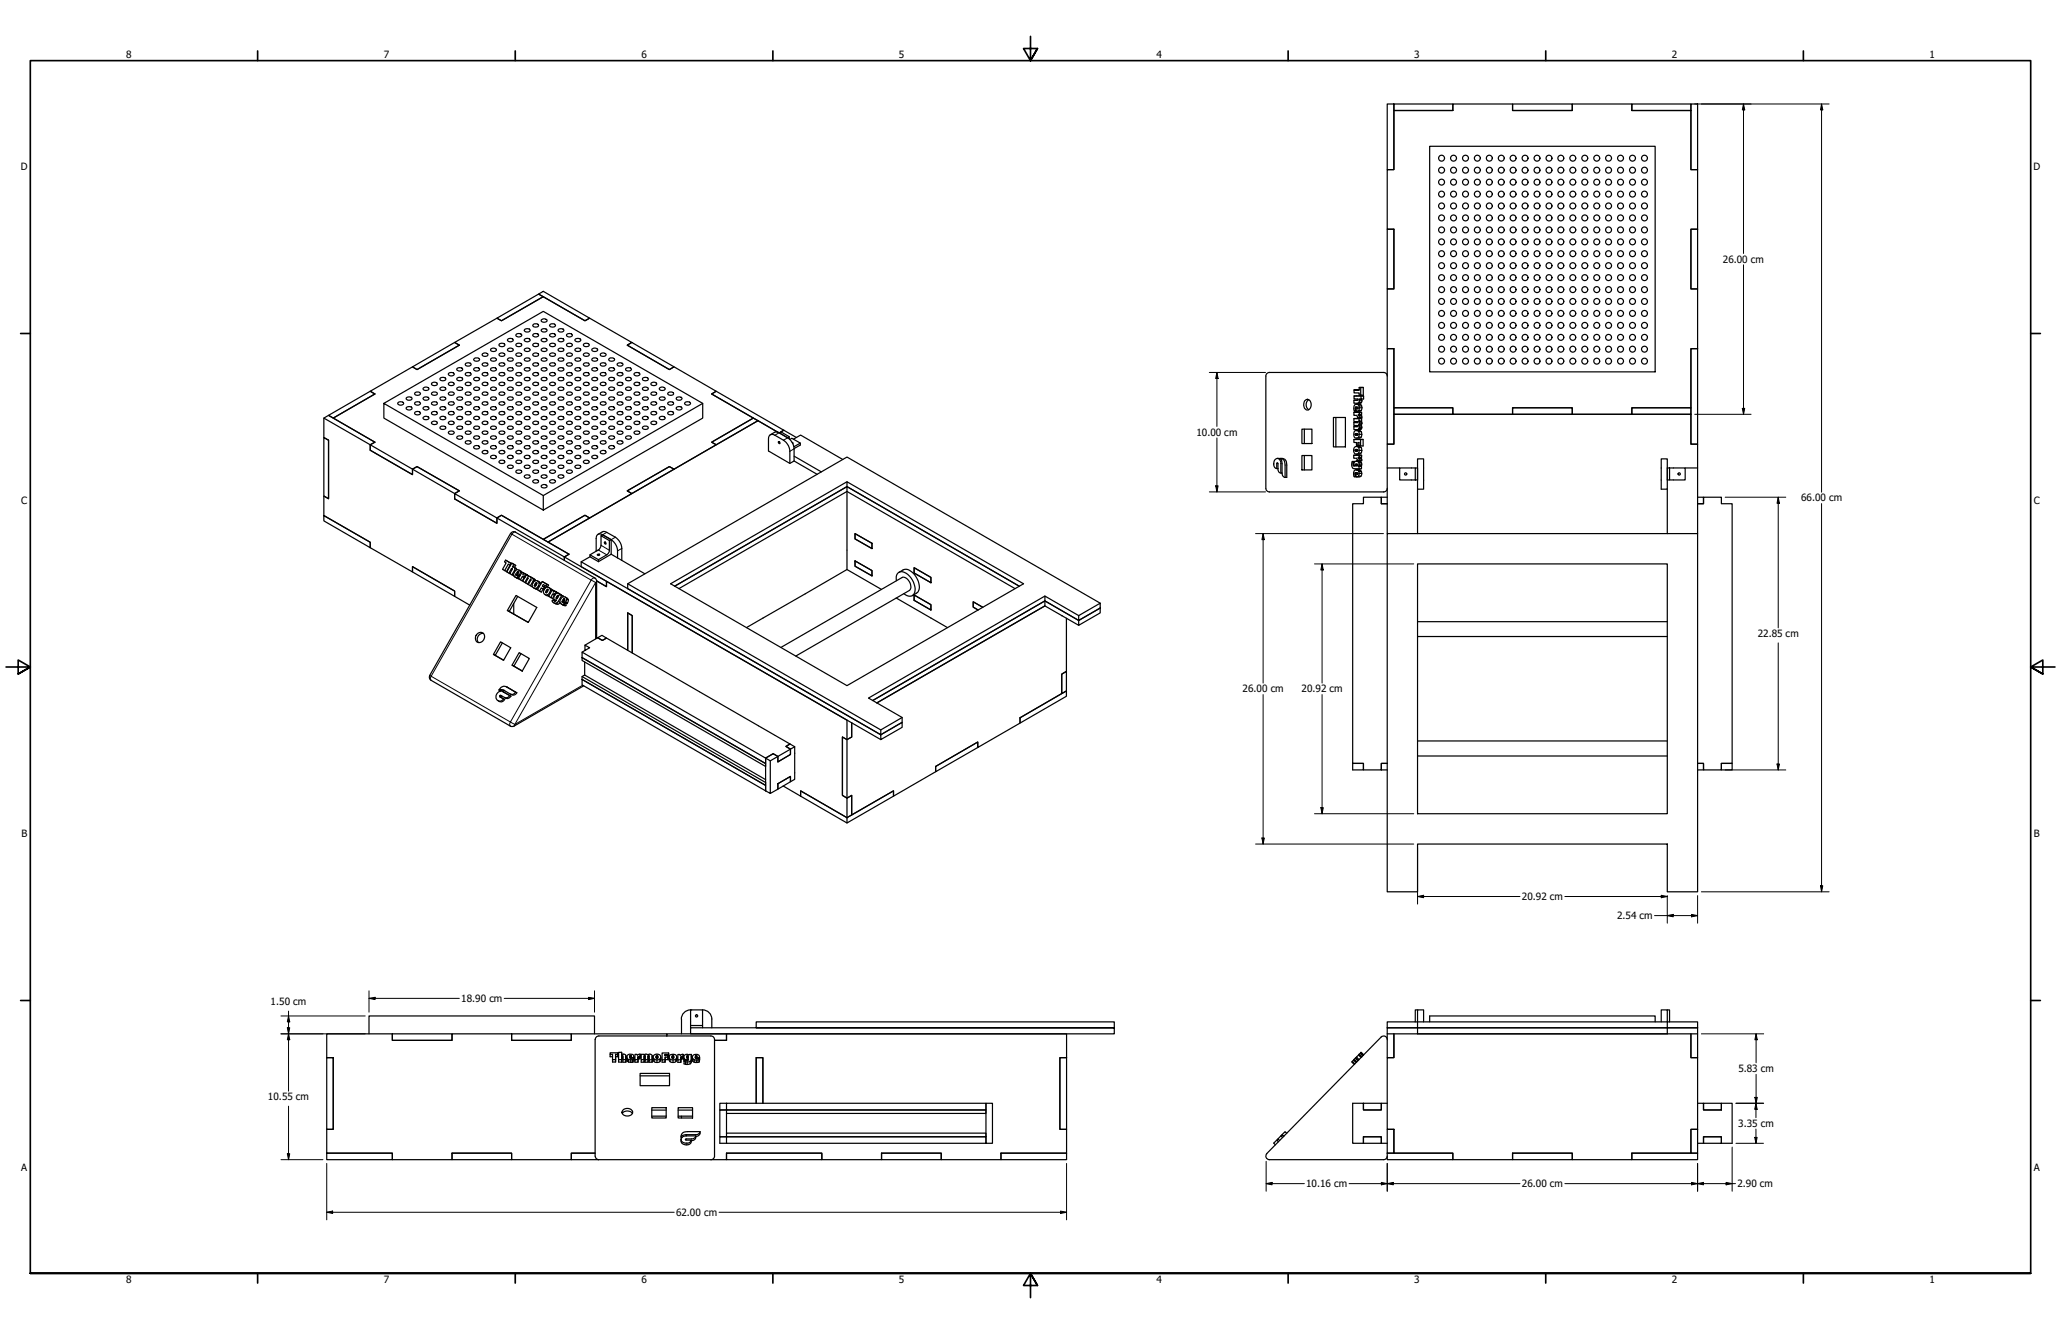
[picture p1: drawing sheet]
<svg xmlns="http://www.w3.org/2000/svg" width="864mm" height="559mm" viewBox="0 0 864 559" stroke-linecap="round" stroke-linejoin="round" font-family="sans-serif">
<defs><g id="words">
<g font-size="4.2">
<text x="52.8" y="24.4">8</text>
<text x="160.8" y="24.4">7</text>
<text x="268.7" y="24.4">6</text>
<text x="376.7" y="24.4">5</text>
<text x="484.6" y="24.4">4</text>
<text x="592.6" y="24.4">3</text>
<text x="700.5" y="24.4">2</text>
<text x="808.5" y="24.4">1</text>
<text x="8.8" y="71.4">D</text>
<text x="852" y="71.4">D</text>
<text x="721.9" y="110">26.00 cm</text>
<text x="501.3" y="182.6">10.00 cm</text>
<text x="8.9" y="211.1">C</text>
<text x="754.7" y="210.1">66.00 cm</text>
<text x="852.2" y="211.1">C</text>
<text x="736.5" y="267">22.85 cm</text>
<text x="520.7" y="290.1">26.00 cm</text>
<text x="545.4" y="290.1">20.92 cm</text>
<text x="9" y="350.8">B</text>
<text x="852.2" y="350.8">B</text>
<text x="637.7" y="377.1">20.92 cm</text>
<text x="677.6" y="385.1">2.54 cm</text>
<text x="193.3" y="419.7">18.90 cm</text>
<text x="113.4" y="421.1">1.50 cm</text>
<text x="728.4" y="449.1">5.83 cm</text>
<text x="112.3" y="460.9">10.55 cm</text>
<text x="728.3" y="472.1">3.35 cm</text>
<text x="8.9" y="490.5">A</text>
<text x="852.2" y="490.5">A</text>
<text x="547.3" y="497.3">10.16 cm</text>
<text x="637.7" y="497.3">26.00 cm</text>
<text x="728" y="497.3">2.90 cm</text>
<text x="283.3" y="509.3">62.00 cm</text>
<text x="52.8" y="537.5">8</text>
<text x="160.8" y="537.5">7</text>
<text x="268.7" y="537.5">6</text>
<text x="376.7" y="537.5">5</text>
<text x="484.6" y="537.5">4</text>
<text x="592.6" y="537.5">3</text>
<text x="700.5" y="537.5">2</text>
<text x="808.5" y="537.5">1</text>
</g>
</g></defs>
<!-- layer: Visible (ANSI) -->
<g fill="none" stroke="#000" stroke-width=".51">
<path d="M581.3 43.6h2.8v27.5h-2.8zM584.1 43.6h24.7v2.7h-24.7zM584.1 46.3h24.7v-2.7h25v2.7h25v-2.7h25v2.7h24.7v24.8h2.8v24.9h-2.8v25h2.8v25.1h-2.8v24.7h-24.7v2.7h-25v-2.7h-25v2.7h-25v-2.7h-24.7v-24.7h-2.8v-25.1h2.8v-25h-2.8v-24.9h2.8zM633.8 43.6h25v2.7h-25zM683.8 43.6h24.7v2.7h-24.7zM708.5 43.6h2.8v27.5h-2.8zM599.1 61.3h94.4v94.5h-94.4zM581.3 96h2.8v25h-2.8zM708.5 96h2.8v25h-2.8zM208.2 133.3l17.5-10.1 1.9 1.1-17.5 10.1zM216.5 139.9l.9-.2 1.2 .4a1.19 1.19 0 0 1-1.2 1.1 1.19 1.19 0 0 1-1.2-1.1zM219.8 138.1a1.27 1.27 0 0 1 1.3-.5 1.27 1.27 0 0 1 1 1 1.25 1.25 0 0 1-1.4 .6 1.25 1.25 0 0 1-.9-1.1z"/>
<path d="M223.3 136.1a1.25 1.25 0 0 1 1.3-.6 1.25 1.25 0 0 1 1 1.1 1.27 1.27 0 0 1-1.3 .5 1.27 1.27 0 0 1-1-1zM225.7 123.2l1.9-1.2 19.5 11.3-2 1.1zM226.8 138.1a1.33 1.33 0 0 1 1.4-.5 1.33 1.33 0 0 1 1 1 1.29 1.29 0 0 1-1.4 .6 1.29 1.29 0 0 1-1-1.1zM226.8 134a1.32 1.32 0 0 1 1.4-.5 1.32 1.32 0 0 1 1 1.1 1.32 1.32 0 0 1-1.4 .4 1.32 1.32 0 0 1-1-1zM227.6 124.3l17.5 10.1 2-1.1 17.6 10.1-1.9 1.2 17.7 10.2 1.9-1.1 17.7 10.2-1.9 1.1 17.5 10.1-17.5 10.1 1.9 1.1-17.7 10.2-1.9-1-17.7 10.1 1.9 1.2-17.6 10.2-2-1.2-17.5 10.1-17.5-10.1-1.9 1.2v2.2l-17.7-10.2v-2.2l46 26.5 1.9-1.1-8.8-5.1 88-50.9 8.4 4.9-27.8-16.1 1.9-1.1 28.3 16.3-1.2 .7M227.6 124.3l-17.5 10.1-1.9-1.1-17.7 10.1 2 1.2-17.7 10.2-2-1.1-17.7 10.2 2 1.1-17.5 10.1 17.5 10.1-2 1.1-19.4-11.2M230.4 136.1a1.24 1.24 0 0 1 1.3-.6 1.24 1.24 0 0 1 1 1.1 1.29 1.29 0 0 1-1.3 .5 1.29 1.29 0 0 1-1-1zM233.9 138.1a1.29 1.29 0 0 1 1.3-.5 1.29 1.29 0 0 1 1 1 1.24 1.24 0 0 1-1.3 .6 1.24 1.24 0 0 1-1-1.1zM172.8 153.7l17.7-10.3 2 1.2-17.7 10.2zM184.4 158.5a1.32 1.32 0 0 1 1.4-.5 1.32 1.32 0 0 1 1 1.1 1.32 1.32 0 0 1-1.4 .5 1.32 1.32 0 0 1-1-1.1zM188 156.5a1.26 1.26 0 0 1 1.3-.5 1.26 1.26 0 0 1 .9 1 1.26 1.26 0 0 1-1.3 .5 1.26 1.26 0 0 1-.9-1zM191.5 154.4a1.32 1.32 0 0 1 1.3-.5 1.32 1.32 0 0 1 1 1.1 1.32 1.32 0 0 1-1.4 .5 1.32 1.32 0 0 1-.9-1.1z"/>
<path d="M191.5 158.5a1.32 1.32 0 0 1 1.3-.5 1.32 1.32 0 0 1 1 1.1 1.32 1.32 0 0 1-1.4 .5 1.32 1.32 0 0 1-.9-1.1zM195 156.5a1.32 1.32 0 0 1 1.4-.5 1.32 1.32 0 0 1 1 1 1.32 1.32 0 0 1-1.4 .5 1.32 1.32 0 0 1-1-1zM195 152.4a1.33 1.33 0 0 1 1.3-.5 1.33 1.33 0 0 1 1.1 1 1.29 1.29 0 0 1-1.4 .6 1.29 1.29 0 0 1-1-1.1zM198.6 154.4a1.26 1.26 0 0 1 1.3-.5 1.26 1.26 0 0 1 1 1.1 1.26 1.26 0 0 1-1.4 .5 1.26 1.26 0 0 1-.9-1.1zM198.6 150.4a1.24 1.24 0 0 1 1.3-.6 1.24 1.24 0 0 1 1 1.1 1.27 1.27 0 0 1-1.4 .5 1.27 1.27 0 0 1-.9-1zM198.6 158.5a1.26 1.26 0 0 1 1.3-.5 1.26 1.26 0 0 1 1 1.1 1.26 1.26 0 0 1-1.4 .5 1.26 1.26 0 0 1-.9-1.1zM202.1 148.3a1.28 1.28 0 0 1 1.4-.5 1.28 1.28 0 0 1 .9 1 1.26 1.26 0 0 1-1.3 .5 1.26 1.26 0 0 1-1-1zM202.1 152.4a1.29 1.29 0 0 1 1.3-.5 1.29 1.29 0 0 1 1 1 1.24 1.24 0 0 1-1.3 .6 1.24 1.24 0 0 1-1-1.1zM202.1 156.5a1.28 1.28 0 0 1 1.4-.5 1.28 1.28 0 0 1 .9 1 1.26 1.26 0 0 1-1.3 .5 1.26 1.26 0 0 1-1-1zM205.6 158.5a1.32 1.32 0 0 1 1.4-.5 1.32 1.32 0 0 1 1 1.1 1.32 1.32 0 0 1-1.4 .5 1.32 1.32 0 0 1-1-1.1zM205.6 154.4a1.32 1.32 0 0 1 1.4-.5 1.32 1.32 0 0 1 1 1.1 1.32 1.32 0 0 1-1.4 .5 1.32 1.32 0 0 1-1-1.1zM205.6 146.2a1.32 1.32 0 0 1 1.4-.4 1.32 1.32 0 0 1 1 1 1.32 1.32 0 0 1-1.4 .5 1.32 1.32 0 0 1-1-1.1z"/>
<path d="M205.6 150.4a1.29 1.29 0 0 1 1.4-.6 1.29 1.29 0 0 1 1 1.1 1.33 1.33 0 0 1-1.4 .5 1.33 1.33 0 0 1-1-1zM209.2 152.4a1.27 1.27 0 0 1 1.3-.5 1.27 1.27 0 0 1 1 1 1.25 1.25 0 0 1-1.4 .5 1.25 1.25 0 0 1-.9-1zM209.2 148.3a1.26 1.26 0 0 1 1.3-.5 1.26 1.26 0 0 1 1 1 1.28 1.28 0 0 1-1.4 .5 1.28 1.28 0 0 1-.9-1zM209.2 156.5a1.26 1.26 0 0 1 1.3-.5 1.26 1.26 0 0 1 1 1 1.28 1.28 0 0 1-1.4 .5 1.28 1.28 0 0 1-.9-1zM209.2 144.2a1.26 1.26 0 0 1 1.3-.5 1.26 1.26 0 0 1 1 1.1 1.28 1.28 0 0 1-1.4 .5 1.28 1.28 0 0 1-.9-1.1zM212.7 146.2a1.28 1.28 0 0 1 1.4-.4 1.28 1.28 0 0 1 .9 1 1.26 1.26 0 0 1-1.3 .5 1.26 1.26 0 0 1-1-1.1zM212.7 142.2a1.28 1.28 0 0 1 1.4-.5 1.28 1.28 0 0 1 .9 1 1.26 1.26 0 0 1-1.3 .6 1.26 1.26 0 0 1-1-1.1zM212.7 158.5a1.28 1.28 0 0 1 1.4-.5 1.28 1.28 0 0 1 .9 1.1 1.26 1.26 0 0 1-1.3 .5 1.26 1.26 0 0 1-1-1.1zM212.7 150.4a1.25 1.25 0 0 1 1.3-.6 1.25 1.25 0 0 1 1 1.1 1.27 1.27 0 0 1-1.3 .5 1.27 1.27 0 0 1-1-1zM212.7 154.4a1.28 1.28 0 0 1 1.4-.4 1.28 1.28 0 0 1 .9 1 1.26 1.26 0 0 1-1.3 .5 1.26 1.26 0 0 1-1-1.1zM216.2 156.5a1.32 1.32 0 0 1 1.4-.5 1.32 1.32 0 0 1 1 1 1.32 1.32 0 0 1-1.4 .5 1.32 1.32 0 0 1-1-1zM216.2 152.4a1.33 1.33 0 0 1 1.4-.5 1.33 1.33 0 0 1 1 1 1.29 1.29 0 0 1-1.4 .6 1.29 1.29 0 0 1-1-1.1z"/>
<path d="M216.2 148.3a1.32 1.32 0 0 1 1.4-.5 1.32 1.32 0 0 1 1 1 1.32 1.32 0 0 1-1.4 .5 1.32 1.32 0 0 1-1-1zM216.5 144l.9-.2 1.2 .4a1.19 1.19 0 0 1-1.2 1 1.19 1.19 0 0 1-1.2-1zM219.8 150.4a1.24 1.24 0 0 1 1.3-.6 1.24 1.24 0 0 1 1 1.1 1.29 1.29 0 0 1-1.3 .5 1.29 1.29 0 0 1-1-1zM219.8 146.2a1.26 1.26 0 0 1 1.3-.5 1.26 1.26 0 0 1 1 1.1 1.28 1.28 0 0 1-1.4 .5 1.28 1.28 0 0 1-.9-1.1zM219.8 154.4a1.26 1.26 0 0 1 1.3-.5 1.26 1.26 0 0 1 1 1.1 1.28 1.28 0 0 1-1.4 .5 1.28 1.28 0 0 1-.9-1.1zM219.8 142.2a1.26 1.26 0 0 1 1.3-.5 1.26 1.26 0 0 1 1 1 1.28 1.28 0 0 1-1.4 .5 1.28 1.28 0 0 1-.9-1zM219.8 158.5a1.26 1.26 0 0 1 1.3-.5 1.26 1.26 0 0 1 1 1.1 1.28 1.28 0 0 1-1.4 .4 1.28 1.28 0 0 1-.9-1zM223.3 144.2a1.28 1.28 0 0 1 1.4-.5 1.28 1.28 0 0 1 .9 1.1 1.26 1.26 0 0 1-1.3 .5 1.26 1.26 0 0 1-1-1.1zM223.3 140.1a1.28 1.28 0 0 1 1.4-.4 1.28 1.28 0 0 1 .9 1 1.26 1.26 0 0 1-1.3 .5 1.26 1.26 0 0 1-1-1.1zM223.3 156.5a1.28 1.28 0 0 1 1.4-.5 1.28 1.28 0 0 1 .9 1 1.26 1.26 0 0 1-1.3 .5 1.26 1.26 0 0 1-1-1zM223.3 148.3a1.28 1.28 0 0 1 1.4-.5 1.28 1.28 0 0 1 .9 1 1.26 1.26 0 0 1-1.3 .5 1.26 1.26 0 0 1-1-1zM223.3 152.4a1.29 1.29 0 0 1 1.3-.5 1.29 1.29 0 0 1 1 1 1.24 1.24 0 0 1-1.3 .6 1.24 1.24 0 0 1-1-1.1z"/>
<path d="M226.8 154.4a1.32 1.32 0 0 1 1.4-.5 1.32 1.32 0 0 1 1 1.1 1.32 1.32 0 0 1-1.4 .5 1.32 1.32 0 0 1-1-1.1zM226.8 150.4a1.29 1.29 0 0 1 1.4-.6 1.29 1.29 0 0 1 1 1.1 1.33 1.33 0 0 1-1.4 .5 1.33 1.33 0 0 1-1-1zM226.8 158.5a1.32 1.32 0 0 1 1.4-.5 1.32 1.32 0 0 1 1 1.1 1.32 1.32 0 0 1-1.4 .5 1.32 1.32 0 0 1-1-1.1zM226.8 142.2a1.32 1.32 0 0 1 1.4-.5 1.32 1.32 0 0 1 1 1 1.32 1.32 0 0 1-1.4 .5 1.32 1.32 0 0 1-1-1zM226.8 146.2a1.32 1.32 0 0 1 1.4-.4 1.32 1.32 0 0 1 1 1 1.32 1.32 0 0 1-1.4 .5 1.32 1.32 0 0 1-1-1.1zM230.4 148.3a1.26 1.26 0 0 1 1.3-.5 1.26 1.26 0 0 1 1 1 1.28 1.28 0 0 1-1.4 .5 1.28 1.28 0 0 1-.9-1zM230.4 144.2a1.26 1.26 0 0 1 1.3-.5 1.26 1.26 0 0 1 1 1.1 1.28 1.28 0 0 1-1.4 .5 1.28 1.28 0 0 1-.9-1.1zM230.4 152.4a1.27 1.27 0 0 1 1.3-.5 1.27 1.27 0 0 1 1 1 1.25 1.25 0 0 1-1.4 .5 1.25 1.25 0 0 1-.9-1zM230.4 140.1a1.26 1.26 0 0 1 1.3-.5 1.26 1.26 0 0 1 1 1.1 1.28 1.28 0 0 1-1.4 .5 1.28 1.28 0 0 1-.9-1.1zM230.4 156.5a1.26 1.26 0 0 1 1.3-.5 1.26 1.26 0 0 1 1 1 1.28 1.28 0 0 1-1.4 .5 1.28 1.28 0 0 1-.9-1zM233.9 158.5a1.28 1.28 0 0 1 1.4-.5 1.28 1.28 0 0 1 .9 1.1 1.26 1.26 0 0 1-1.3 .5 1.26 1.26 0 0 1-1-1.1zM233.9 142.2a1.28 1.28 0 0 1 1.4-.5 1.28 1.28 0 0 1 .9 1 1.26 1.26 0 0 1-1.3 .6 1.26 1.26 0 0 1-1-1.1z"/>
<path d="M233.9 154.4a1.28 1.28 0 0 1 1.4-.4 1.28 1.28 0 0 1 .9 1 1.26 1.26 0 0 1-1.3 .5 1.26 1.26 0 0 1-1-1.1zM233.9 146.2a1.28 1.28 0 0 1 1.4-.4 1.28 1.28 0 0 1 .9 1 1.26 1.26 0 0 1-1.3 .5 1.26 1.26 0 0 1-1-1.1zM233.9 150.4a1.25 1.25 0 0 1 1.4-.6 1.25 1.25 0 0 1 .9 1.1 1.27 1.27 0 0 1-1.3 .5 1.27 1.27 0 0 1-1-1zM237.4 152.4a1.33 1.33 0 0 1 1.4-.5 1.33 1.33 0 0 1 1 1 1.29 1.29 0 0 1-1.4 .6 1.29 1.29 0 0 1-1-1.1zM237.4 148.3a1.32 1.32 0 0 1 1.4-.5 1.32 1.32 0 0 1 1 1 1.32 1.32 0 0 1-1.4 .5 1.32 1.32 0 0 1-1-1zM237.4 156.5a1.32 1.32 0 0 1 1.4-.5 1.32 1.32 0 0 1 1 1 1.32 1.32 0 0 1-1.4 .5 1.32 1.32 0 0 1-1-1zM237.4 140.1a1.32 1.32 0 0 1 1.4-.4 1.32 1.32 0 0 1 1 1 1.32 1.32 0 0 1-1.4 .5 1.32 1.32 0 0 1-1-1.1zM237.4 144.2a1.32 1.32 0 0 1 1.4-.5 1.32 1.32 0 0 1 1 1.1 1.32 1.32 0 0 1-1.4 .5 1.32 1.32 0 0 1-1-1.1zM241 146.2a1.26 1.26 0 0 1 1.3-.5 1.26 1.26 0 0 1 1 1.1 1.28 1.28 0 0 1-1.4 .5 1.28 1.28 0 0 1-.9-1.1zM241 142.2a1.26 1.26 0 0 1 1.3-.5 1.26 1.26 0 0 1 1 1 1.28 1.28 0 0 1-1.4 .5 1.28 1.28 0 0 1-.9-1zM241 158.5a1.26 1.26 0 0 1 1.3-.5 1.26 1.26 0 0 1 1 1.1 1.28 1.28 0 0 1-1.4 .4 1.28 1.28 0 0 1-.9-1zM241 150.4a1.24 1.24 0 0 1 1.3-.6 1.24 1.24 0 0 1 1 1.1 1.29 1.29 0 0 1-1.3 .5 1.29 1.29 0 0 1-1-1z"/>
<path d="M241 154.4a1.26 1.26 0 0 1 1.3-.5 1.26 1.26 0 0 1 1 1.1 1.28 1.28 0 0 1-1.4 .5 1.28 1.28 0 0 1-.9-1.1zM244.5 156.5a1.28 1.28 0 0 1 1.4-.5 1.28 1.28 0 0 1 .9 1 1.26 1.26 0 0 1-1.3 .5 1.26 1.26 0 0 1-1-1zM244.5 152.4a1.29 1.29 0 0 1 1.3-.5 1.29 1.29 0 0 1 1 1 1.24 1.24 0 0 1-1.3 .6 1.24 1.24 0 0 1-1-1.1zM244.5 144.2a1.28 1.28 0 0 1 1.4-.5 1.28 1.28 0 0 1 .9 1.1 1.26 1.26 0 0 1-1.3 .5 1.26 1.26 0 0 1-1-1.1zM244.5 148.3a1.28 1.28 0 0 1 1.4-.5 1.28 1.28 0 0 1 .9 1 1.26 1.26 0 0 1-1.3 .5 1.26 1.26 0 0 1-1-1zM248 150.4a1.29 1.29 0 0 1 1.4-.6 1.29 1.29 0 0 1 1 1.1 1.33 1.33 0 0 1-1.4 .5 1.33 1.33 0 0 1-1-1zM248 146.2a1.32 1.32 0 0 1 1.4-.4 1.32 1.32 0 0 1 1 1 1.32 1.32 0 0 1-1.4 .5 1.32 1.32 0 0 1-1-1.1zM248 154.4a1.32 1.32 0 0 1 1.4-.5 1.32 1.32 0 0 1 1 1.1 1.32 1.32 0 0 1-1.4 .5 1.32 1.32 0 0 1-1-1.1zM248 158.5a1.32 1.32 0 0 1 1.4-.5 1.32 1.32 0 0 1 1 1.1 1.32 1.32 0 0 1-1.4 .5 1.32 1.32 0 0 1-1-1.1zM251.6 156.5a1.26 1.26 0 0 1 1.3-.5 1.26 1.26 0 0 1 1 1 1.28 1.28 0 0 1-1.4 .5 1.28 1.28 0 0 1-.9-1zM251.6 148.3a1.26 1.26 0 0 1 1.3-.5 1.26 1.26 0 0 1 1 1 1.28 1.28 0 0 1-1.4 .5 1.28 1.28 0 0 1-.9-1zM251.6 152.4a1.27 1.27 0 0 1 1.3-.5 1.27 1.27 0 0 1 1 1 1.25 1.25 0 0 1-1.3 .5 1.25 1.25 0 0 1-1-1z"/>
<path d="M255.1 154.4a1.28 1.28 0 0 1 1.4-.4 1.28 1.28 0 0 1 .9 1 1.26 1.26 0 0 1-1.3 .5 1.26 1.26 0 0 1-1-1.1zM255.1 150.4a1.25 1.25 0 0 1 1.4-.6 1.25 1.25 0 0 1 .9 1.1 1.27 1.27 0 0 1-1.3 .5 1.27 1.27 0 0 1-1-1zM255.1 158.5a1.28 1.28 0 0 1 1.4-.5 1.28 1.28 0 0 1 .9 1.1 1.26 1.26 0 0 1-1.3 .5 1.26 1.26 0 0 1-1-1.1zM258.6 152.4a1.33 1.33 0 0 1 1.4-.5 1.33 1.33 0 0 1 1 1 1.29 1.29 0 0 1-1.4 .6 1.29 1.29 0 0 1-1-1.1zM258.6 156.5a1.32 1.32 0 0 1 1.4-.5 1.32 1.32 0 0 1 1 1 1.32 1.32 0 0 1-1.4 .5 1.32 1.32 0 0 1-1-1zM262.2 158.5a1.26 1.26 0 0 1 1.3-.5 1.26 1.26 0 0 1 1 1.1 1.28 1.28 0 0 1-1.4 .4 1.28 1.28 0 0 1-.9-1zM262.2 154.4a1.26 1.26 0 0 1 1.3-.5 1.26 1.26 0 0 1 1 1.1 1.28 1.28 0 0 1-1.4 .5 1.28 1.28 0 0 1-.9-1.1zM262.8 144.6l1.9-1.2 17.7 10.3-1.9 1.1zM265.7 156.5a1.28 1.28 0 0 1 1.4-.5 1.28 1.28 0 0 1 .9 1 1.26 1.26 0 0 1-1.3 .5 1.26 1.26 0 0 1-1-1zM269.2 158.5a1.32 1.32 0 0 1 1.4-.5 1.32 1.32 0 0 1 1 1.1 1.32 1.32 0 0 1-1.4 .5 1.32 1.32 0 0 1-1-1.1zM531.9 156h47.9l.9 .3 .6 1.2M531.9 156l-.9 .3-.6 1.2v47"/>
<path d="M581.3 146.1h2.8v40h-2.8zM708.5 146.1h2.8v40h-2.8zM137.7 174l17.4-10.1 2 1.1-17.5 10.1zM160.8 169l66.8 38.6v6.1l-66.8-38.6v-6.1l66.8-38.6 66.8 38.6v6.1l-66.8 38.6M166.8 168.7a1.28 1.28 0 0 1 1.3-.5 1.28 1.28 0 0 1 .9 1.1 1.26 1.26 0 0 1-1.3 .5 1.26 1.26 0 0 1-.9-1.1zM170.2 170.8a1.32 1.32 0 0 1 1.4-.5 1.32 1.32 0 0 1 1 1 1.32 1.32 0 0 1-1.4 .5 1.32 1.32 0 0 1-1-1zM170.2 166.7a1.33 1.33 0 0 1 1.4-.5 1.33 1.33 0 0 1 1 1 1.29 1.29 0 0 1-1.4 .5 1.29 1.29 0 0 1-1-1zM173.8 164.7a1.24 1.24 0 0 1 1.3-.6 1.24 1.24 0 0 1 1 1.1 1.29 1.29 0 0 1-1.3 .4 1.29 1.29 0 0 1-1-.9zM173.8 168.7a1.26 1.26 0 0 1 1.3-.5 1.26 1.26 0 0 1 1 1.1 1.28 1.28 0 0 1-1.3 .5 1.28 1.28 0 0 1-1-1.1zM173.8 172.8a1.26 1.26 0 0 1 1.3-.5 1.26 1.26 0 0 1 1 1.1 1.28 1.28 0 0 1-1.3 .4 1.28 1.28 0 0 1-1-1zM177.4 174.8a1.28 1.28 0 0 1 1.3-.5 1.28 1.28 0 0 1 .9 1.1 1.26 1.26 0 0 1-1.3 .5 1.26 1.26 0 0 1-.9-1.1zM177.4 170.8a1.28 1.28 0 0 1 1.3-.5 1.28 1.28 0 0 1 .9 1 1.26 1.26 0 0 1-1.3 .5 1.26 1.26 0 0 1-.9-1z"/>
<path d="M177.4 162.6a1.28 1.28 0 0 1 1.3-.5 1.28 1.28 0 0 1 .9 1 1.26 1.26 0 0 1-1.3 .5 1.26 1.26 0 0 1-.9-1zM177.4 166.7a1.29 1.29 0 0 1 1.3-.5 1.29 1.29 0 0 1 .9 1 1.24 1.24 0 0 1-1.3 .6 1.24 1.24 0 0 1-.9-1.1zM180.8 168.7a1.32 1.32 0 0 1 1.4-.5 1.32 1.32 0 0 1 1 1.1 1.32 1.32 0 0 1-1.4 .5 1.32 1.32 0 0 1-1-1.1zM180.8 160.5a1.32 1.32 0 0 1 1.4-.5 1.32 1.32 0 0 1 1 1.1 1.32 1.32 0 0 1-1.4 .5 1.32 1.32 0 0 1-1-1.1zM180.8 164.7a1.29 1.29 0 0 1 1.4-.6 1.29 1.29 0 0 1 1 1.1 1.33 1.33 0 0 1-1.3 .5 1.33 1.33 0 0 1-1.1-1zM180.8 172.8a1.32 1.32 0 0 1 1.4-.5 1.32 1.32 0 0 1 1 1.1 1.32 1.32 0 0 1-1.4 .4 1.32 1.32 0 0 1-1-1zM180.8 176.8a1.32 1.32 0 0 1 1.4-.4 1.32 1.32 0 0 1 1 1 1.32 1.32 0 0 1-1.4 .5 1.32 1.32 0 0 1-1-1.1zM184.4 178.9a1.29 1.29 0 0 1 1.4-.5 1.29 1.29 0 0 1 1 1.1 1.33 1.33 0 0 1-1.4 .4 1.33 1.33 0 0 1-1-1zM184.4 162.6a1.32 1.32 0 0 1 1.4-.5 1.32 1.32 0 0 1 1 1 1.32 1.32 0 0 1-1.4 .5 1.32 1.32 0 0 1-1-1zM184.4 174.8a1.32 1.32 0 0 1 1.4-.5 1.32 1.32 0 0 1 1 1.1 1.32 1.32 0 0 1-1.4 .5 1.32 1.32 0 0 1-1-1.1zM184.4 166.7a1.33 1.33 0 0 1 1.3-.5 1.33 1.33 0 0 1 1.1 1 1.29 1.29 0 0 1-1.4 .5 1.29 1.29 0 0 1-1-1zM184.4 170.8a1.32 1.32 0 0 1 1.4-.5 1.32 1.32 0 0 1 1 1 1.32 1.32 0 0 1-1.4 .5 1.32 1.32 0 0 1-1-1z"/>
<path d="M188 172.8a1.26 1.26 0 0 1 1.3-.5 1.26 1.26 0 0 1 .9 1.1 1.26 1.26 0 0 1-1.3 .5 1.26 1.26 0 0 1-.9-1.1zM188 168.7a1.26 1.26 0 0 1 1.3-.5 1.26 1.26 0 0 1 .9 1.1 1.26 1.26 0 0 1-1.3 .5 1.26 1.26 0 0 1-.9-1.1zM188 176.8a1.26 1.26 0 0 1 1.3-.5 1.26 1.26 0 0 1 .9 1.1 1.26 1.26 0 0 1-1.3 .5 1.26 1.26 0 0 1-.9-1.1zM188 160.5a1.26 1.26 0 0 1 1.3-.5 1.26 1.26 0 0 1 .9 1.1 1.26 1.26 0 0 1-1.3 .5 1.26 1.26 0 0 1-.9-1.1zM188 164.7a1.24 1.24 0 0 1 1.3-.6 1.24 1.24 0 0 1 .9 1.1 1.27 1.27 0 0 1-1.3 .5 1.27 1.27 0 0 1-.9-1zM191.5 166.7a1.33 1.33 0 0 1 1.3-.5 1.33 1.33 0 0 1 1 1 1.29 1.29 0 0 1-1.3 .5 1.29 1.29 0 0 1-1-1zM191.5 162.6a1.32 1.32 0 0 1 1.3-.5 1.32 1.32 0 0 1 1 1 1.32 1.32 0 0 1-1.4 .5 1.32 1.32 0 0 1-.9-1zM191.5 178.9a1.29 1.29 0 0 1 1.3-.5 1.29 1.29 0 0 1 1 1.1 1.33 1.33 0 0 1-1.3 .4 1.33 1.33 0 0 1-1-1zM191.5 170.8a1.32 1.32 0 0 1 1.3-.5 1.32 1.32 0 0 1 1 1 1.32 1.32 0 0 1-1.4 .5 1.32 1.32 0 0 1-.9-1zM191.5 174.8a1.32 1.32 0 0 1 1.3-.5 1.32 1.32 0 0 1 1 1.1 1.32 1.32 0 0 1-1.4 .5 1.32 1.32 0 0 1-.9-1.1zM195 176.8a1.32 1.32 0 0 1 1.4-.4 1.32 1.32 0 0 1 1 1 1.32 1.32 0 0 1-1.4 .5 1.32 1.32 0 0 1-1-1.1zM195 160.5a1.32 1.32 0 0 1 1.4-.5 1.32 1.32 0 0 1 1 1.1 1.32 1.32 0 0 1-1.4 .5 1.32 1.32 0 0 1-1-1.1z"/>
<path d="M195.3 172.5l.9-.2 1.2 .5a1.19 1.19 0 0 1-1.2 1 1.19 1.19 0 0 1-1.2-1zM195.3 164.4l1.4-.2 .7 .5a1.2 1.2 0 0 1-1.2 .9 1.2 1.2 0 0 1-1.2-.9zM195.3 168.5l.9-.2 1.2 .4a1.19 1.19 0 0 1-1.2 1 1.19 1.19 0 0 1-1.2-1zM198.6 170.8a1.26 1.26 0 0 1 1.3-.6 1.26 1.26 0 0 1 1 1.1 1.26 1.26 0 0 1-1.4 .5 1.26 1.26 0 0 1-.9-1zM198.6 166.7a1.27 1.27 0 0 1 1.3-.5 1.27 1.27 0 0 1 1 1 1.24 1.24 0 0 1-1.4 .6 1.24 1.24 0 0 1-.9-1.1zM198.6 174.8a1.26 1.26 0 0 1 1.3-.5 1.26 1.26 0 0 1 1 1.1 1.26 1.26 0 0 1-1.4 .5 1.26 1.26 0 0 1-.9-1.1zM198.6 162.6a1.26 1.26 0 0 1 1.3-.5 1.26 1.26 0 0 1 1 1 1.26 1.26 0 0 1-1.4 .5 1.26 1.26 0 0 1-.9-1zM198.6 178.9a1.24 1.24 0 0 1 1.3-.5 1.24 1.24 0 0 1 1 1.1 1.27 1.27 0 0 1-1.4 .5 1.27 1.27 0 0 1-.9-1.1zM202.1 164.7a1.25 1.25 0 0 1 1.3-.6 1.25 1.25 0 0 1 1 1.1 1.27 1.27 0 0 1-1.3 .5 1.27 1.27 0 0 1-1-1zM202.1 160.5a1.28 1.28 0 0 1 1.4-.4 1.28 1.28 0 0 1 .9 1 1.26 1.26 0 0 1-1.3 .5 1.26 1.26 0 0 1-1-1.1zM202.1 176.8a1.28 1.28 0 0 1 1.4-.4 1.28 1.28 0 0 1 .9 1 1.26 1.26 0 0 1-1.3 .5 1.26 1.26 0 0 1-1-1.1zM202.1 168.7a1.28 1.28 0 0 1 1.4-.5 1.28 1.28 0 0 1 .9 1.1 1.26 1.26 0 0 1-1.3 .5 1.26 1.26 0 0 1-1-1.1z"/>
<path d="M202.1 172.8a1.28 1.28 0 0 1 1.4-.5 1.28 1.28 0 0 1 .9 1.1 1.26 1.26 0 0 1-1.3 .5 1.26 1.26 0 0 1-1-1.1zM205.6 174.8a1.32 1.32 0 0 1 1.4-.5 1.32 1.32 0 0 1 1 1.1 1.32 1.32 0 0 1-1.4 .5 1.32 1.32 0 0 1-1-1.1zM205.6 170.8a1.32 1.32 0 0 1 1.4-.5 1.32 1.32 0 0 1 1 1 1.32 1.32 0 0 1-1.4 .5 1.32 1.32 0 0 1-1-1zM205.6 178.9a1.29 1.29 0 0 1 1.4-.5 1.29 1.29 0 0 1 1 1.1 1.33 1.33 0 0 1-1.4 .4 1.33 1.33 0 0 1-1-1zM205.6 162.6a1.32 1.32 0 0 1 1.4-.5 1.32 1.32 0 0 1 1 1 1.32 1.32 0 0 1-1.4 .5 1.32 1.32 0 0 1-1-1zM205.6 166.7a1.33 1.33 0 0 1 1.3-.5 1.33 1.33 0 0 1 1.1 1 1.29 1.29 0 0 1-1.4 .5 1.29 1.29 0 0 1-1-1zM209.2 168.7a1.26 1.26 0 0 1 1.3-.5 1.26 1.26 0 0 1 1 1.1 1.28 1.28 0 0 1-1.4 .5 1.28 1.28 0 0 1-.9-1.1zM209.2 164.7a1.24 1.24 0 0 1 1.3-.6 1.24 1.24 0 0 1 1 1.1 1.29 1.29 0 0 1-1.4 .4 1.29 1.29 0 0 1-.9-.9zM209.2 172.8a1.26 1.26 0 0 1 1.3-.5 1.26 1.26 0 0 1 1 1.1 1.28 1.28 0 0 1-1.4 .4 1.28 1.28 0 0 1-.9-1zM209.2 160.5a1.26 1.26 0 0 1 1.3-.5 1.26 1.26 0 0 1 1 1.1 1.28 1.28 0 0 1-1.4 .5 1.28 1.28 0 0 1-.9-1.1zM209.2 176.8a1.26 1.26 0 0 1 1.3-.5 1.26 1.26 0 0 1 1 1.1 1.28 1.28 0 0 1-1.4 .5 1.28 1.28 0 0 1-.9-1.1zM212.7 178.9a1.25 1.25 0 0 1 1.3-.5 1.25 1.25 0 0 1 1 1.1 1.27 1.27 0 0 1-1.3 .5 1.27 1.27 0 0 1-1-1.1z"/>
<path d="M212.7 162.6a1.28 1.28 0 0 1 1.4-.5 1.28 1.28 0 0 1 .9 1 1.26 1.26 0 0 1-1.3 .5 1.26 1.26 0 0 1-1-1zM212.7 174.8a1.28 1.28 0 0 1 1.4-.5 1.28 1.28 0 0 1 .9 1.1 1.26 1.26 0 0 1-1.3 .5 1.26 1.26 0 0 1-1-1.1zM213 166.4l.9-.2 1.1 .5a1.16 1.16 0 0 1-1.1 .9 1.16 1.16 0 0 1-1.2-.9zM213 170.5l.9-.2 1.1 .5a1.15 1.15 0 0 1-1.1 1 1.15 1.15 0 0 1-1.2-1zM216.2 172.8a1.32 1.32 0 0 1 1.4-.5 1.32 1.32 0 0 1 1 1.1 1.32 1.32 0 0 1-1.4 .4 1.32 1.32 0 0 1-1-1zM216.2 168.7a1.32 1.32 0 0 1 1.4-.5 1.32 1.32 0 0 1 1 1.1 1.32 1.32 0 0 1-1.4 .5 1.32 1.32 0 0 1-1-1.1zM216.2 176.8a1.32 1.32 0 0 1 1.4-.4 1.32 1.32 0 0 1 1 1 1.32 1.32 0 0 1-1.4 .5 1.32 1.32 0 0 1-1-1.1zM216.2 160.5a1.32 1.32 0 0 1 1.4-.5 1.32 1.32 0 0 1 1 1.1 1.32 1.32 0 0 1-1.4 .5 1.32 1.32 0 0 1-1-1.1zM216.2 164.7a1.29 1.29 0 0 1 1.4-.6 1.29 1.29 0 0 1 1 1.1 1.33 1.33 0 0 1-1.4 .5 1.33 1.33 0 0 1-1-1zM219.8 166.7a1.27 1.27 0 0 1 1.3-.5 1.27 1.27 0 0 1 1 1 1.25 1.25 0 0 1-1.4 .5 1.25 1.25 0 0 1-.9-1zM219.8 162.6a1.26 1.26 0 0 1 1.3-.5 1.26 1.26 0 0 1 1 1 1.28 1.28 0 0 1-1.4 .5 1.28 1.28 0 0 1-.9-1zM219.8 178.9a1.24 1.24 0 0 1 1.3-.5 1.24 1.24 0 0 1 1 1.1 1.29 1.29 0 0 1-1.3 .4 1.29 1.29 0 0 1-1-1z"/>
<path d="M219.8 170.8a1.26 1.26 0 0 1 1.3-.6 1.26 1.26 0 0 1 1 1.1 1.28 1.28 0 0 1-1.4 .5 1.28 1.28 0 0 1-.9-1zM219.8 174.8a1.26 1.26 0 0 1 1.3-.5 1.26 1.26 0 0 1 1 1.1 1.28 1.28 0 0 1-1.4 .5 1.28 1.28 0 0 1-.9-1.1zM223.3 176.8a1.28 1.28 0 0 1 1.4-.4 1.28 1.28 0 0 1 .9 1 1.26 1.26 0 0 1-1.3 .5 1.26 1.26 0 0 1-1-1.1zM223.3 160.5a1.28 1.28 0 0 1 1.4-.4 1.28 1.28 0 0 1 .9 1 1.26 1.26 0 0 1-1.3 .5 1.26 1.26 0 0 1-1-1.1zM223.3 172.8a1.28 1.28 0 0 1 1.4-.5 1.28 1.28 0 0 1 .9 1.1 1.26 1.26 0 0 1-1.3 .5 1.26 1.26 0 0 1-1-1.1zM223.3 164.7a1.25 1.25 0 0 1 1.3-.6 1.25 1.25 0 0 1 1 1.1 1.27 1.27 0 0 1-1.3 .5 1.27 1.27 0 0 1-1-1zM223.3 168.7a1.28 1.28 0 0 1 1.4-.5 1.28 1.28 0 0 1 .9 1.1 1.26 1.26 0 0 1-1.3 .5 1.26 1.26 0 0 1-1-1.1zM226.8 170.8a1.32 1.32 0 0 1 1.4-.5 1.32 1.32 0 0 1 1 1 1.32 1.32 0 0 1-1.4 .5 1.32 1.32 0 0 1-1-1zM226.8 166.7a1.33 1.33 0 0 1 1.4-.5 1.33 1.33 0 0 1 1 1 1.29 1.29 0 0 1-1.4 .5 1.29 1.29 0 0 1-1-1zM226.8 174.8a1.32 1.32 0 0 1 1.4-.5 1.32 1.32 0 0 1 1 1.1 1.32 1.32 0 0 1-1.4 .5 1.32 1.32 0 0 1-1-1.1zM226.8 162.6a1.32 1.32 0 0 1 1.4-.5 1.32 1.32 0 0 1 1 1 1.32 1.32 0 0 1-1.4 .5 1.32 1.32 0 0 1-1-1zM226.8 178.9a1.29 1.29 0 0 1 1.4-.5 1.29 1.29 0 0 1 1 1.1 1.33 1.33 0 0 1-1.4 .4 1.33 1.33 0 0 1-1-1z"/>
<path d="M230.4 164.7a1.24 1.24 0 0 1 1.3-.6 1.24 1.24 0 0 1 1 1.1 1.29 1.29 0 0 1-1.3 .4 1.29 1.29 0 0 1-1-.9zM230.4 160.5a1.26 1.26 0 0 1 1.3-.5 1.26 1.26 0 0 1 1 1.1 1.28 1.28 0 0 1-1.4 .5 1.28 1.28 0 0 1-.9-1.1zM230.4 176.8a1.26 1.26 0 0 1 1.3-.5 1.26 1.26 0 0 1 1 1.1 1.28 1.28 0 0 1-1.4 .5 1.28 1.28 0 0 1-.9-1.1zM230.4 168.7a1.26 1.26 0 0 1 1.3-.5 1.26 1.26 0 0 1 1 1.1 1.28 1.28 0 0 1-1.4 .5 1.28 1.28 0 0 1-.9-1.1zM230.4 172.8a1.26 1.26 0 0 1 1.3-.5 1.26 1.26 0 0 1 1 1.1 1.28 1.28 0 0 1-1.4 .4 1.28 1.28 0 0 1-.9-1zM233.9 174.8a1.28 1.28 0 0 1 1.4-.5 1.28 1.28 0 0 1 .9 1.1 1.26 1.26 0 0 1-1.3 .5 1.26 1.26 0 0 1-1-1.1zM233.9 170.8a1.28 1.28 0 0 1 1.4-.5 1.28 1.28 0 0 1 .9 1 1.26 1.26 0 0 1-1.3 .5 1.26 1.26 0 0 1-1-1zM233.9 178.9a1.25 1.25 0 0 1 1.4-.5 1.25 1.25 0 0 1 .9 1.1 1.27 1.27 0 0 1-1.3 .5 1.27 1.27 0 0 1-1-1.1zM233.9 162.6a1.28 1.28 0 0 1 1.4-.5 1.28 1.28 0 0 1 .9 1 1.26 1.26 0 0 1-1.3 .5 1.26 1.26 0 0 1-1-1zM233.9 166.7a1.29 1.29 0 0 1 1.3-.5 1.29 1.29 0 0 1 1 1 1.24 1.24 0 0 1-1.3 .6 1.24 1.24 0 0 1-1-1.1zM237.4 168.7a1.32 1.32 0 0 1 1.4-.5 1.32 1.32 0 0 1 1 1.1 1.32 1.32 0 0 1-1.4 .5 1.32 1.32 0 0 1-1-1.1zM237.4 164.7a1.29 1.29 0 0 1 1.4-.6 1.29 1.29 0 0 1 1 1.1 1.33 1.33 0 0 1-1.4 .5 1.33 1.33 0 0 1-1-1z"/>
<path d="M237.4 172.8a1.32 1.32 0 0 1 1.4-.5 1.32 1.32 0 0 1 1 1.1 1.32 1.32 0 0 1-1.4 .4 1.32 1.32 0 0 1-1-1zM237.4 160.5a1.32 1.32 0 0 1 1.4-.5 1.32 1.32 0 0 1 1 1.1 1.32 1.32 0 0 1-1.4 .5 1.32 1.32 0 0 1-1-1.1zM237.4 176.8a1.32 1.32 0 0 1 1.4-.4 1.32 1.32 0 0 1 1 1 1.32 1.32 0 0 1-1.4 .5 1.32 1.32 0 0 1-1-1.1zM241 178.9a1.24 1.24 0 0 1 1.3-.5 1.24 1.24 0 0 1 1 1.1 1.29 1.29 0 0 1-1.3 .4 1.29 1.29 0 0 1-1-1zM241 162.6a1.26 1.26 0 0 1 1.3-.5 1.26 1.26 0 0 1 1 1 1.28 1.28 0 0 1-1.4 .5 1.28 1.28 0 0 1-.9-1zM241 174.8a1.26 1.26 0 0 1 1.3-.5 1.26 1.26 0 0 1 1 1.1 1.28 1.28 0 0 1-1.4 .5 1.28 1.28 0 0 1-.9-1.1zM241 166.7a1.27 1.27 0 0 1 1.3-.5 1.27 1.27 0 0 1 1 1 1.25 1.25 0 0 1-1.4 .5 1.25 1.25 0 0 1-.9-1zM241 170.8a1.26 1.26 0 0 1 1.3-.6 1.26 1.26 0 0 1 1 1.1 1.28 1.28 0 0 1-1.4 .5 1.28 1.28 0 0 1-.9-1zM244.5 172.8a1.28 1.28 0 0 1 1.4-.5 1.28 1.28 0 0 1 .9 1.1 1.26 1.26 0 0 1-1.3 .5 1.26 1.26 0 0 1-1-1.1zM244.5 168.7a1.28 1.28 0 0 1 1.4-.5 1.28 1.28 0 0 1 .9 1.1 1.26 1.26 0 0 1-1.3 .5 1.26 1.26 0 0 1-1-1.1zM244.5 176.8a1.28 1.28 0 0 1 1.4-.4 1.28 1.28 0 0 1 .9 1 1.26 1.26 0 0 1-1.3 .5 1.26 1.26 0 0 1-1-1.1zM244.5 160.5a1.28 1.28 0 0 1 1.4-.4 1.28 1.28 0 0 1 .9 1 1.26 1.26 0 0 1-1.3 .5 1.26 1.26 0 0 1-1-1.1z"/>
<path d="M244.5 164.7a1.25 1.25 0 0 1 1.4-.6 1.25 1.25 0 0 1 .9 1.1 1.27 1.27 0 0 1-1.3 .5 1.27 1.27 0 0 1-1-1zM248 166.7a1.33 1.33 0 0 1 1.4-.5 1.33 1.33 0 0 1 1 1 1.29 1.29 0 0 1-1.4 .5 1.29 1.29 0 0 1-1-1zM248 162.6a1.32 1.32 0 0 1 1.4-.5 1.32 1.32 0 0 1 1 1 1.32 1.32 0 0 1-1.4 .5 1.32 1.32 0 0 1-1-1zM248 178.9a1.29 1.29 0 0 1 1.4-.5 1.29 1.29 0 0 1 1 1.1 1.33 1.33 0 0 1-1.4 .4 1.33 1.33 0 0 1-1-1zM248 170.8a1.32 1.32 0 0 1 1.4-.5 1.32 1.32 0 0 1 1 1 1.32 1.32 0 0 1-1.4 .5 1.32 1.32 0 0 1-1-1zM248 174.8a1.32 1.32 0 0 1 1.4-.5 1.32 1.32 0 0 1 1 1.1 1.32 1.32 0 0 1-1.4 .5 1.32 1.32 0 0 1-1-1.1zM251.6 176.8a1.26 1.26 0 0 1 1.3-.5 1.26 1.26 0 0 1 1 1.1 1.28 1.28 0 0 1-1.4 .5 1.28 1.28 0 0 1-.9-1.1zM251.6 160.5a1.26 1.26 0 0 1 1.3-.5 1.26 1.26 0 0 1 1 1.1 1.28 1.28 0 0 1-1.4 .5 1.28 1.28 0 0 1-.9-1.1zM251.6 172.8a1.26 1.26 0 0 1 1.3-.5 1.26 1.26 0 0 1 1 1.1 1.28 1.28 0 0 1-1.4 .4 1.28 1.28 0 0 1-.9-1zM251.6 164.7a1.24 1.24 0 0 1 1.3-.6 1.24 1.24 0 0 1 1 1.1 1.29 1.29 0 0 1-1.3 .4 1.29 1.29 0 0 1-1-.9zM251.6 168.7a1.26 1.26 0 0 1 1.3-.5 1.26 1.26 0 0 1 1 1.1 1.28 1.28 0 0 1-1.4 .5 1.28 1.28 0 0 1-.9-1.1zM255.1 170.8a1.28 1.28 0 0 1 1.4-.5 1.28 1.28 0 0 1 .9 1 1.26 1.26 0 0 1-1.3 .5 1.26 1.26 0 0 1-1-1z"/>
<path d="M255.1 166.7a1.29 1.29 0 0 1 1.3-.5 1.29 1.29 0 0 1 1 1 1.24 1.24 0 0 1-1.3 .6 1.24 1.24 0 0 1-1-1.1zM255.1 174.8a1.28 1.28 0 0 1 1.4-.5 1.28 1.28 0 0 1 .9 1.1 1.26 1.26 0 0 1-1.3 .5 1.26 1.26 0 0 1-1-1.1zM255.1 162.6a1.28 1.28 0 0 1 1.4-.5 1.28 1.28 0 0 1 .9 1 1.26 1.26 0 0 1-1.3 .5 1.26 1.26 0 0 1-1-1zM255.1 178.9a1.25 1.25 0 0 1 1.4-.5 1.25 1.25 0 0 1 .9 1.1 1.27 1.27 0 0 1-1.3 .5 1.27 1.27 0 0 1-1-1.1zM258.6 164.7a1.29 1.29 0 0 1 1.4-.6 1.29 1.29 0 0 1 1 1.1 1.33 1.33 0 0 1-1.4 .5 1.33 1.33 0 0 1-1-1zM258.6 160.5a1.32 1.32 0 0 1 1.4-.5 1.32 1.32 0 0 1 1 1.1 1.32 1.32 0 0 1-1.4 .5 1.32 1.32 0 0 1-1-1.1zM258.6 176.8a1.32 1.32 0 0 1 1.4-.4 1.32 1.32 0 0 1 1 1 1.32 1.32 0 0 1-1.4 .5 1.32 1.32 0 0 1-1-1.1zM258.6 168.7a1.32 1.32 0 0 1 1.4-.5 1.32 1.32 0 0 1 1 1.1 1.32 1.32 0 0 1-1.4 .5 1.32 1.32 0 0 1-1-1.1zM258.6 172.8a1.32 1.32 0 0 1 1.4-.5 1.32 1.32 0 0 1 1 1.1 1.32 1.32 0 0 1-1.4 .4 1.32 1.32 0 0 1-1-1zM262.2 174.8a1.26 1.26 0 0 1 1.3-.5 1.26 1.26 0 0 1 1 1.1 1.28 1.28 0 0 1-1.4 .5 1.28 1.28 0 0 1-.9-1.1zM262.2 170.8a1.26 1.26 0 0 1 1.3-.6 1.26 1.26 0 0 1 1 1.1 1.28 1.28 0 0 1-1.4 .5 1.28 1.28 0 0 1-.9-1zM262.2 178.9a1.24 1.24 0 0 1 1.3-.5 1.24 1.24 0 0 1 1 1.1 1.29 1.29 0 0 1-1.3 .4 1.29 1.29 0 0 1-1-1z"/>
<path d="M262.2 162.6a1.26 1.26 0 0 1 1.3-.5 1.26 1.26 0 0 1 1 1 1.28 1.28 0 0 1-1.4 .5 1.28 1.28 0 0 1-.9-1zM262.2 166.7a1.27 1.27 0 0 1 1.3-.5 1.27 1.27 0 0 1 1 1 1.25 1.25 0 0 1-1.3 .5 1.25 1.25 0 0 1-1-1zM265.7 168.7a1.28 1.28 0 0 1 1.4-.5 1.28 1.28 0 0 1 .9 1.1 1.26 1.26 0 0 1-1.3 .5 1.26 1.26 0 0 1-1-1.1zM265.7 164.7a1.25 1.25 0 0 1 1.4-.6 1.25 1.25 0 0 1 .9 1.1 1.27 1.27 0 0 1-1.3 .5 1.27 1.27 0 0 1-1-1zM265.7 172.8a1.28 1.28 0 0 1 1.4-.5 1.28 1.28 0 0 1 .9 1.1 1.26 1.26 0 0 1-1.3 .5 1.26 1.26 0 0 1-1-1.1zM265.7 160.5a1.28 1.28 0 0 1 1.4-.4 1.28 1.28 0 0 1 .9 1 1.26 1.26 0 0 1-1.3 .5 1.26 1.26 0 0 1-1-1.1zM265.7 176.8a1.28 1.28 0 0 1 1.4-.4 1.28 1.28 0 0 1 .9 1 1.26 1.26 0 0 1-1.3 .5 1.26 1.26 0 0 1-1-1.1zM269.2 178.9a1.29 1.29 0 0 1 1.4-.5 1.29 1.29 0 0 1 1 1.1 1.33 1.33 0 0 1-1.3 .4 1.33 1.33 0 0 1-1.1-1zM269.2 162.6a1.32 1.32 0 0 1 1.4-.5 1.32 1.32 0 0 1 1 1 1.32 1.32 0 0 1-1.4 .5 1.32 1.32 0 0 1-1-1zM269.2 174.8a1.32 1.32 0 0 1 1.4-.5 1.32 1.32 0 0 1 1 1.1 1.32 1.32 0 0 1-1.4 .5 1.32 1.32 0 0 1-1-1.1zM269.2 166.7a1.33 1.33 0 0 1 1.4-.5 1.33 1.33 0 0 1 1 1 1.29 1.29 0 0 1-1.4 .5 1.29 1.29 0 0 1-1-1zM269.2 170.8a1.32 1.32 0 0 1 1.4-.5 1.32 1.32 0 0 1 1 1 1.32 1.32 0 0 1-1.4 .5 1.32 1.32 0 0 1-1-1z"/>
<path d="M272.8 176.8a1.26 1.26 0 0 1 1.3-.5 1.26 1.26 0 0 1 1 1.1 1.28 1.28 0 0 1-1.4 .5 1.28 1.28 0 0 1-.9-1.1zM272.8 160.5a1.26 1.26 0 0 1 1.3-.5 1.26 1.26 0 0 1 1 1.1 1.28 1.28 0 0 1-1.4 .5 1.28 1.28 0 0 1-.9-1.1zM273 172.5l1.4-.1 .7 .4a1.15 1.15 0 0 1-1.2 1 1.15 1.15 0 0 1-1.1-1zM273 168.5l.9-.2 1.2 .4a1.15 1.15 0 0 1-1.2 1 1.15 1.15 0 0 1-1.1-1zM273 164.4l1.4-.2 .7 .5a1.16 1.16 0 0 1-1.2 .9 1.16 1.16 0 0 1-1.1-.9zM276.4 166.7a1.29 1.29 0 0 1 1.3-.5 1.29 1.29 0 0 1 .9 1 1.24 1.24 0 0 1-1.3 .6 1.24 1.24 0 0 1-.9-1.1zM276.4 162.6a1.28 1.28 0 0 1 1.3-.5 1.28 1.28 0 0 1 .9 1 1.26 1.26 0 0 1-1.3 .5 1.26 1.26 0 0 1-.9-1zM276.4 170.8a1.28 1.28 0 0 1 1.3-.5 1.28 1.28 0 0 1 .9 1 1.26 1.26 0 0 1-1.3 .5 1.26 1.26 0 0 1-.9-1zM276.4 174.8a1.28 1.28 0 0 1 1.3-.5 1.28 1.28 0 0 1 .9 1.1 1.26 1.26 0 0 1-1.3 .5 1.26 1.26 0 0 1-.9-1.1zM279.8 172.8a1.32 1.32 0 0 1 1.4-.5 1.32 1.32 0 0 1 1 1.1 1.32 1.32 0 0 1-1.4 .4 1.32 1.32 0 0 1-1-1zM279.8 164.7a1.29 1.29 0 0 1 1.4-.6 1.29 1.29 0 0 1 1 1.1 1.33 1.33 0 0 1-1.3 .5 1.33 1.33 0 0 1-1.1-1zM279.8 168.7a1.32 1.32 0 0 1 1.4-.5 1.32 1.32 0 0 1 1 1.1 1.32 1.32 0 0 1-1.4 .5 1.32 1.32 0 0 1-1-1.1z"/>
<path d="M283.4 170.8a1.26 1.26 0 0 1 1.3-.6 1.26 1.26 0 0 1 1 1.1 1.28 1.28 0 0 1-1.3 .5 1.28 1.28 0 0 1-1-1zM283.4 166.7a1.27 1.27 0 0 1 1.3-.5 1.27 1.27 0 0 1 1 1 1.25 1.25 0 0 1-1.3 .5 1.25 1.25 0 0 1-1-1zM287 168.7a1.26 1.26 0 0 1 1.3-.5 1.26 1.26 0 0 1 .9 1.1 1.26 1.26 0 0 1-1.3 .5 1.26 1.26 0 0 1-.9-1.1zM294.4 169l-66.8 38.6M545.5 179.8h4.2v6h-4.2zM546.5 179.8v6M547 167.6a1.72 1.72 0 0 1 2 .3 1.72 1.72 0 0 1 .4 2 1.59 1.59 0 0 1-1.6 1.9 1.59 1.59 0 0 1-1.5-1.9l.1-1.3zM548.4 167.4a2.61 2.61 0 0 0 0 4.2M558.7 174.9h5.1v12.3h-5.1zM559.8 174.9v12.3M567.3 177l1.7-.2-.2-.2h-1.5v-1.3h3.2l.2 2M567.3 175.3h3.2"/>
<path d="M567.3 172.7h3.2M567.4 163.3h2.1h-2.1v1.3h2.1v.9h.7M567.4 165.9h4M567.9 171.4l.3 .5M567.9 170.6l.3-.1v1.8l2.2-.3M567.9 170.6l-.1 .5M567.9 170.6h.3M568 171.9l-.5 .3h.7M568.2 171.1h-.4l.1 .3h.3M568.3 169.3a2.09 2.09 0 0 0-.8 2.9M568.3 169.3l1.3 .1zM568.4 178.7h-1.1v1.3h2.6l.4-.2 .3-.8"/>
<path d="M568.5 169.4l.6 .1M568.6 171.2a.34 .34 0 0 0 .5-.3 .34 .34 0 0 0-.5-.3l.1 .6M568.8 167.6h-1.5v1.3l2.9-.1 .5-.9M568.8 177h-1.5v1.2h1.5l.1 .5h-1.6M569.1 169.5l.4 .6M569.1 169.5h1.1M569.2 173.7l.3 .4M569.2 179.8l-.4 .2M569.2 179.8h1.1M569.3 178.1l.2 .4M569.3 178.1h1.1M569.3 172l-.8 .3"/>
<path d="M569.3 176.5l.2 .3h1.1M569.3 172h1.1M569.4 168.7l-.6 .2M569.4 168.7h1.1M569.5 170.1l.1 .7M569.5 179.5l-.3 .3M569.5 175.3v1.1h1M569.5 176.4l.9 .1M569.5 177.7l-.2 .4M569.5 174.1l.1 .6M569.5 170.1h1M569.5 179.5h1"/>
<path d="M569.5 177.7h1M569.5 174.1h1M569.5 162.3h1.7v3.2h-1v-3.2M569.5 176.8l.1 .5h1.1M569.5 178.5l.1 .5M569.5 172.7v.8h1M569.5 173.5l-.3 .2h1M569.5 178.5h1M569.5 167.4l.1 .5M569.6 169.4l.6 .1M569.6 170.8l-.3 1.2M569.6 179l-.1 .5"/>
<path d="M569.6 177.3l-.1 .4M569.6 174.7h1v.4h-1.1zM569.6 167.9l-.2 .8M569.6 170.8h1.1M569.6 179h1M569.6 167.9h1.1M570.2 169.5l.3 .6M570.2 173.7l.3-.2v-.8h-3.2v1.3h1.2l.3 .8 .7 .3M570.2 173.7l.4 1M570.3 165.9v1.2h1.1v-1.2h-4v1.2h1.5l.1 .3-1.7 .2M570.3 167.1h-.9l.1 .3h1.1M570.5 167.1l.2 .8"/>
<path d="M570.5 170.1l.2 .7M570.7 170.8l-.3 1.2M570.7 177.3l-.3 .8 .2 .9M571.2 162.3h-1.7v1M584.1 170.8h24.7v2.7h-24.7zM633.8 170.8h25v2.7h-25zM683.8 170.8h24.7v2.7h-24.7zM135.7 183.3l2 1.1v24.5l-2-1.1zM155.1 186.3l35.4 20.5 2-1.2-17.7-10.1-2 1v2.3l-17.7-10.2zM188 181a1.27 1.27 0 0 1 1.3-.5 1.27 1.27 0 0 1 .9 1 1.24 1.24 0 0 1-1.3 .5 1.24 1.24 0 0 1-.9-1zM191.5 183a1.32 1.32 0 0 1 1.3-.5 1.32 1.32 0 0 1 1 1.1 1.32 1.32 0 0 1-1.4 .5 1.32 1.32 0 0 1-.9-1.1zM195 181a1.33 1.33 0 0 1 1.3-.5 1.33 1.33 0 0 1 1.1 1 1.29 1.29 0 0 1-1.4 .5 1.29 1.29 0 0 1-1-1z"/>
<path d="M195 185a1.32 1.32 0 0 1 1.4-.4 1.32 1.32 0 0 1 1 1 1.32 1.32 0 0 1-1.4 .5 1.32 1.32 0 0 1-1-1.1zM198.6 187.1a1.26 1.26 0 0 1 1.3-.5 1.26 1.26 0 0 1 1 1 1.26 1.26 0 0 1-1.4 .5 1.26 1.26 0 0 1-.9-1zM198.6 183a1.26 1.26 0 0 1 1.3-.5 1.26 1.26 0 0 1 1 1.1 1.26 1.26 0 0 1-1.4 .5 1.26 1.26 0 0 1-.9-1.1zM202.1 181a1.29 1.29 0 0 1 1.3-.5 1.29 1.29 0 0 1 1 1 1.24 1.24 0 0 1-1.3 .5 1.24 1.24 0 0 1-1-1zM202.1 185a1.28 1.28 0 0 1 1.4-.4 1.28 1.28 0 0 1 .9 1 1.26 1.26 0 0 1-1.3 .5 1.26 1.26 0 0 1-1-1.1zM202.1 189.1a1.28 1.28 0 0 1 1.4-.5 1.28 1.28 0 0 1 .9 1.1 1.26 1.26 0 0 1-1.3 .5 1.26 1.26 0 0 1-1-1.1zM205.6 191.1a1.32 1.32 0 0 1 1.4-.5 1.32 1.32 0 0 1 1 1.1 1.32 1.32 0 0 1-1.4 .5 1.32 1.32 0 0 1-1-1.1zM205.6 187.1a1.32 1.32 0 0 1 1.4-.5 1.32 1.32 0 0 1 1 1 1.32 1.32 0 0 1-1.4 .5 1.32 1.32 0 0 1-1-1zM205.6 183a1.32 1.32 0 0 1 1.4-.5 1.32 1.32 0 0 1 1 1.1 1.32 1.32 0 0 1-1.4 .5 1.32 1.32 0 0 1-1-1.1zM209.2 185a1.26 1.26 0 0 1 1.3-.5 1.26 1.26 0 0 1 1 1.1 1.28 1.28 0 0 1-1.4 .5 1.28 1.28 0 0 1-.9-1.1zM209.2 181a1.27 1.27 0 0 1 1.3-.5 1.27 1.27 0 0 1 1 1 1.25 1.25 0 0 1-1.4 .5 1.25 1.25 0 0 1-.9-1zM209.2 189.1a1.26 1.26 0 0 1 1.3-.5 1.26 1.26 0 0 1 1 1.1 1.28 1.28 0 0 1-1.4 .4 1.28 1.28 0 0 1-.9-1z"/>
<path d="M209.2 193.2a1.24 1.24 0 0 1 1.3-.5 1.24 1.24 0 0 1 1 1 1.29 1.29 0 0 1-1.4 .5 1.29 1.29 0 0 1-.9-1zM212.7 195.3a1.29 1.29 0 0 1 1.3-.5 1.29 1.29 0 0 1 1 1 1.24 1.24 0 0 1-1.3 .5 1.24 1.24 0 0 1-1-1zM212.7 191.1a1.28 1.28 0 0 1 1.4-.4 1.28 1.28 0 0 1 .9 1 1.26 1.26 0 0 1-1.3 .5 1.26 1.26 0 0 1-1-1.1zM212.7 183a1.28 1.28 0 0 1 1.4-.5 1.28 1.28 0 0 1 .9 1.1 1.26 1.26 0 0 1-1.3 .5 1.26 1.26 0 0 1-1-1.1zM213 186.8l.9-.2a.88 .88 0 0 1 1.1 1 1.26 1.26 0 0 1-1.3 .5 1.26 1.26 0 0 1-1-1zM216.2 189.1a1.32 1.32 0 0 1 1.4-.5 1.32 1.32 0 0 1 1 1.1 1.32 1.32 0 0 1-1.4 .5 1.32 1.32 0 0 1-1-1.1zM216.2 185a1.32 1.32 0 0 1 1.4-.4 1.32 1.32 0 0 1 1 1 1.32 1.32 0 0 1-1.4 .5 1.32 1.32 0 0 1-1-1.1zM216.2 181a1.33 1.33 0 0 1 1.4-.5 1.33 1.33 0 0 1 1 1 1.29 1.29 0 0 1-1.4 .5 1.29 1.29 0 0 1-1-1zM216.2 197.3a1.32 1.32 0 0 1 1.4-.5 1.32 1.32 0 0 1 1 1.1 1.32 1.32 0 0 1-1.4 .5 1.32 1.32 0 0 1-1-1.1zM216.5 193l1.4-.2 .7 .4a1.2 1.2 0 0 1-1.2 1 1.2 1.2 0 0 1-1.2-1zM219.8 199.3a1.26 1.26 0 0 1 1.3-.5 1.26 1.26 0 0 1 1 1.1 1.28 1.28 0 0 1-1.4 .5 1.28 1.28 0 0 1-.9-1.1zM219.8 183a1.26 1.26 0 0 1 1.3-.5 1.26 1.26 0 0 1 1 1.1 1.28 1.28 0 0 1-1.4 .5 1.28 1.28 0 0 1-.9-1.1z"/>
<path d="M219.8 195.3a1.27 1.27 0 0 1 1.3-.5 1.27 1.27 0 0 1 1 1 1.25 1.25 0 0 1-1.4 .5 1.25 1.25 0 0 1-.9-1zM219.8 187.1a1.26 1.26 0 0 1 1.3-.5 1.26 1.26 0 0 1 1 1 1.28 1.28 0 0 1-1.4 .5 1.28 1.28 0 0 1-.9-1zM219.8 191.1a1.26 1.26 0 0 1 1.3-.5 1.26 1.26 0 0 1 1 1.1 1.28 1.28 0 0 1-1.4 .5 1.28 1.28 0 0 1-.9-1.1zM223.3 193.2a1.25 1.25 0 0 1 1.3-.5 1.25 1.25 0 0 1 1 1 1.27 1.27 0 0 1-1.3 .5 1.27 1.27 0 0 1-1-1zM223.3 189.1a1.28 1.28 0 0 1 1.4-.5 1.28 1.28 0 0 1 .9 1.1 1.26 1.26 0 0 1-1.3 .5 1.26 1.26 0 0 1-1-1.1zM223.3 197.3a1.28 1.28 0 0 1 1.4-.5 1.28 1.28 0 0 1 .9 1.1 1.26 1.26 0 0 1-1.3 .5 1.26 1.26 0 0 1-1-1.1zM223.3 181a1.29 1.29 0 0 1 1.3-.5 1.29 1.29 0 0 1 1 1 1.24 1.24 0 0 1-1.3 .5 1.24 1.24 0 0 1-1-1zM223.3 185a1.28 1.28 0 0 1 1.4-.4 1.28 1.28 0 0 1 .9 1 1.26 1.26 0 0 1-1.3 .5 1.26 1.26 0 0 1-1-1.1zM226.8 187.1a1.32 1.32 0 0 1 1.4-.5 1.32 1.32 0 0 1 1 1 1.32 1.32 0 0 1-1.4 .5 1.32 1.32 0 0 1-1-1zM226.8 183a1.32 1.32 0 0 1 1.4-.5 1.32 1.32 0 0 1 1 1.1 1.32 1.32 0 0 1-1.4 .5 1.32 1.32 0 0 1-1-1.1zM226.8 199.3a1.32 1.32 0 0 1 1.4-.5 1.32 1.32 0 0 1 1 1.1 1.32 1.32 0 0 1-1.4 .5 1.32 1.32 0 0 1-1-1.1zM226.8 191.1a1.32 1.32 0 0 1 1.4-.5 1.32 1.32 0 0 1 1 1.1 1.32 1.32 0 0 1-1.4 .5 1.32 1.32 0 0 1-1-1.1z"/>
<path d="M226.8 195.3a1.33 1.33 0 0 1 1.4-.5 1.33 1.33 0 0 1 1 1 1.29 1.29 0 0 1-1.4 .5 1.29 1.29 0 0 1-1-1zM230.4 197.3a1.26 1.26 0 0 1 1.3-.5 1.26 1.26 0 0 1 1 1.1 1.28 1.28 0 0 1-1.4 .4 1.28 1.28 0 0 1-.9-1zM230.4 181a1.27 1.27 0 0 1 1.3-.5 1.27 1.27 0 0 1 1 1 1.25 1.25 0 0 1-1.4 .5 1.25 1.25 0 0 1-.9-1zM230.4 193.2a1.24 1.24 0 0 1 1.3-.5 1.24 1.24 0 0 1 1 1 1.29 1.29 0 0 1-1.3 .5 1.29 1.29 0 0 1-1-1zM230.4 185a1.26 1.26 0 0 1 1.3-.5 1.26 1.26 0 0 1 1 1.1 1.28 1.28 0 0 1-1.4 .5 1.28 1.28 0 0 1-.9-1.1zM230.4 189.1a1.26 1.26 0 0 1 1.3-.5 1.26 1.26 0 0 1 1 1.1 1.28 1.28 0 0 1-1.4 .4 1.28 1.28 0 0 1-.9-1zM233.9 191.1a1.28 1.28 0 0 1 1.4-.4 1.28 1.28 0 0 1 .9 1 1.26 1.26 0 0 1-1.3 .5 1.26 1.26 0 0 1-1-1.1zM233.9 187.1a1.28 1.28 0 0 1 1.4-.5 1.28 1.28 0 0 1 .9 1 1.26 1.26 0 0 1-1.3 .5 1.26 1.26 0 0 1-1-1zM233.9 195.3a1.29 1.29 0 0 1 1.3-.5 1.29 1.29 0 0 1 1 1 1.24 1.24 0 0 1-1.3 .5 1.24 1.24 0 0 1-1-1zM233.9 183a1.28 1.28 0 0 1 1.4-.5 1.28 1.28 0 0 1 .9 1.1 1.26 1.26 0 0 1-1.3 .5 1.26 1.26 0 0 1-1-1.1zM233.9 199.3a1.28 1.28 0 0 1 1.4-.4 1.28 1.28 0 0 1 .9 1 1.26 1.26 0 0 1-1.3 .5 1.26 1.26 0 0 1-1-1.1zM237.4 185a1.32 1.32 0 0 1 1.4-.4 1.32 1.32 0 0 1 1 1 1.32 1.32 0 0 1-1.4 .5 1.32 1.32 0 0 1-1-1.1z"/>
<path d="M237.4 181a1.33 1.33 0 0 1 1.4-.5 1.33 1.33 0 0 1 1 1 1.29 1.29 0 0 1-1.4 .5 1.29 1.29 0 0 1-1-1zM237.4 197.3a1.32 1.32 0 0 1 1.4-.5 1.32 1.32 0 0 1 1 1.1 1.32 1.32 0 0 1-1.4 .5 1.32 1.32 0 0 1-1-1.1zM237.4 189.1a1.32 1.32 0 0 1 1.4-.5 1.32 1.32 0 0 1 1 1.1 1.32 1.32 0 0 1-1.4 .5 1.32 1.32 0 0 1-1-1.1zM237.4 193.2a1.29 1.29 0 0 1 1.4-.5 1.29 1.29 0 0 1 1 1 1.33 1.33 0 0 1-1.4 .5 1.33 1.33 0 0 1-1-1zM241 195.3a1.27 1.27 0 0 1 1.3-.5 1.27 1.27 0 0 1 1 1 1.25 1.25 0 0 1-1.4 .5 1.25 1.25 0 0 1-.9-1zM241 191.1a1.26 1.26 0 0 1 1.3-.5 1.26 1.26 0 0 1 1 1.1 1.28 1.28 0 0 1-1.4 .5 1.28 1.28 0 0 1-.9-1.1zM241 183a1.26 1.26 0 0 1 1.3-.5 1.26 1.26 0 0 1 1 1.1 1.28 1.28 0 0 1-1.4 .5 1.28 1.28 0 0 1-.9-1.1zM241 187.1a1.26 1.26 0 0 1 1.3-.5 1.26 1.26 0 0 1 1 1 1.28 1.28 0 0 1-1.4 .5 1.28 1.28 0 0 1-.9-1zM244.5 189.1a1.28 1.28 0 0 1 1.4-.5 1.28 1.28 0 0 1 .9 1.1 1.26 1.26 0 0 1-1.3 .5 1.26 1.26 0 0 1-1-1.1zM244.5 185a1.28 1.28 0 0 1 1.4-.4 1.28 1.28 0 0 1 .9 1 1.26 1.26 0 0 1-1.3 .5 1.26 1.26 0 0 1-1-1.1zM244.5 193.2a1.25 1.25 0 0 1 1.4-.5 1.25 1.25 0 0 1 .9 1 1.27 1.27 0 0 1-1.3 .5 1.27 1.27 0 0 1-1-1zM244.5 181a1.29 1.29 0 0 1 1.3-.5 1.29 1.29 0 0 1 1 1 1.24 1.24 0 0 1-1.3 .5 1.24 1.24 0 0 1-1-1z"/>
<path d="M248 183a1.32 1.32 0 0 1 1.4-.5 1.32 1.32 0 0 1 1 1.1 1.32 1.32 0 0 1-1.4 .5 1.32 1.32 0 0 1-1-1.1zM248 187.1a1.32 1.32 0 0 1 1.4-.5 1.32 1.32 0 0 1 1 1 1.32 1.32 0 0 1-1.4 .5 1.32 1.32 0 0 1-1-1zM248 191.1a1.32 1.32 0 0 1 1.4-.5 1.32 1.32 0 0 1 1 1.1 1.32 1.32 0 0 1-1.4 .5 1.32 1.32 0 0 1-1-1.1zM251.6 189.1a1.26 1.26 0 0 1 1.3-.5 1.26 1.26 0 0 1 1 1.1 1.28 1.28 0 0 1-1.4 .4 1.28 1.28 0 0 1-.9-1zM251.6 181a1.27 1.27 0 0 1 1.3-.5 1.27 1.27 0 0 1 1 1 1.25 1.25 0 0 1-1.3 .5 1.25 1.25 0 0 1-1-1zM251.6 185a1.26 1.26 0 0 1 1.3-.5 1.26 1.26 0 0 1 1 1.1 1.28 1.28 0 0 1-1.4 .5 1.28 1.28 0 0 1-.9-1.1zM255.1 187.1a1.28 1.28 0 0 1 1.4-.5 1.28 1.28 0 0 1 .9 1 1.26 1.26 0 0 1-1.3 .5 1.26 1.26 0 0 1-1-1zM255.1 183a1.28 1.28 0 0 1 1.4-.5 1.28 1.28 0 0 1 .9 1.1 1.26 1.26 0 0 1-1.3 .5 1.26 1.26 0 0 1-1-1.1zM258.6 181a1.33 1.33 0 0 1 1.4-.5 1.33 1.33 0 0 1 1 1 1.29 1.29 0 0 1-1.4 .5 1.29 1.29 0 0 1-1-1zM258.6 185a1.32 1.32 0 0 1 1.4-.4 1.32 1.32 0 0 1 1 1 1.32 1.32 0 0 1-1.4 .5 1.32 1.32 0 0 1-1-1.1zM262.2 183a1.26 1.26 0 0 1 1.3-.5 1.26 1.26 0 0 1 1 1.1 1.28 1.28 0 0 1-1.4 .5 1.28 1.28 0 0 1-.9-1.1zM265.7 181a1.29 1.29 0 0 1 1.4-.5 1.29 1.29 0 0 1 .9 1 1.24 1.24 0 0 1-1.3 .5 1.24 1.24 0 0 1-1-1z"/>
<path d="M298.2 185.2l17.5-10.1 1.9 1.1-17.5 10.1zM322.8 182.1l1.7-1 1.4-.1 5.3 3.3 1 1.4 .5 1.6v5.8M327.2 180.9l1.2-.7 5.3 3.1M327.2 180.9l3.5 2v1M327.2 180.9l-.7 .4 3.5 2.1 .7-.5M331 184.1l.8-.5 3.5 2-2.6 1.5M331.9 185.4l.4 .1-.1 .3M332.5 184l3-1.8 17.6 10.3M332.7 193.1l-1.7 1-9-5.2v-5a1.63 1.63 0 0 1 .8-1.8 1.63 1.63 0 0 1 1.9 .2l3.6 2.1 1.1 1 1 1.4 .6 2.2v5.1M332.7 191.1l11.5 6.6M332.7 193.1l9.7 5.6M335.3 185.6v.8l-2.6 1.5"/>
<path d="M535.2 192l1.6 .4M535.2 192a2.32 2.32 0 0 0-1.5 2.1 2.32 2.32 0 0 0 1.3 2.2M535.2 192a1.96 1.96 0 0 1 1.5 2.2v4h.5M535.5 196.3h-.5v-2.2l.2-.3 .3 .4v2.2a1.49 1.49 0 0 0 1.2 1.8M536.5 192a2.21 2.21 0 0 1 2 2.8v5.2M537.2 198.2l-.1-4.6-.6-1.6a2.24 2.24 0 0 1 2.7 2.8v5.2h-.7M537.2 198.2a1.59 1.59 0 0 0 1.3 1.8M545.5 190.8h4.2v6h-4.2zM546.5 190.8v6M566.6 193.3l.8 .4M567 194.1v.5h.2M567 194.6l.1 .4"/>
<path d="M567.1 195l.3 .1M567.1 195h.3M567.1 193.7l-.1 .4h.3M567.2 190.7h3.3M567.3 184.1h3.9M567.4 195.1h.1M567.8 193.4l-1.2-.1a2.1 2.1 0 0 0 .8 3h3.1l-.2-1M567.8 181.9l1.1 .2M567.8 181.9l.1 .3M567.8 188.7l1.1 .1M567.8 188.7l.1 .2M567.8 198.1v.5"/>
<path d="M567.8 198.9l.3 .5M567.8 198.1h.3M567.9 188.3h.7l.4 .4M567.9 188.3l-.1 .4M567.9 188.9l.4 .1M567.9 194.8v.3M567.9 199.4l-.5 .3h.7M567.9 188.3h.9M567.9 188.9h.9M567.9 194.8h1M567.9 181.7l.8-.1 .3 .3M567.9 181.7l-.1 .2"/>
<path d="M567.9 182.2l.4 .1M567.9 194.5a.54 .54 0 0 1 .7-.1 .54 .54 0 0 1 .2 .7M567.9 194.5v.3M567.9 195.1h.9h-.9M567.9 181.7h.9M567.9 182.2h1M567.9 194.5h.9M568.1 198.6h-.3v.3h.3M568.2 196.8a2.01 2.01 0 0 0-.8 2.9M568.2 196.8h1.3zM568.3 180.3a1.75 1.75 0 0 0-1.1 1.6 1.75 1.75 0 0 0 1.1 1.6h1.7l.5-.6 .1-1M568.3 187a1.71 1.71 0 0 0-1.1 1.7 1.71 1.71 0 0 0 1.3 1.5l1.5-.1 .5-.6 .1-.8"/>
<path d="M568.3 180.3h1.3zM568.3 187h1.2zM568.3 193.2a1.21 1.21 0 0 0-.8 1.9M568.3 193.2h1.3zM568.5 187l.8 .5M568.5 196.8l.5 .2M568.5 180.3l.8 .5M568.5 193.2l.5 .2M568.6 198a.36 .36 0 0 1 .4 .3 .36 .36 0 0 1-.4 .4zM568.9 181.7v.2M568.9 188.5v.2M569 181.9l-.1 .3-.6 .1h.3"/>
<path d="M569 188.7l-.7 .3h.3M569 193.4l.4 .4M569 197l.4 .5M569 193.4h1.1M569 197h1.1M569.1 191.7l.3 .4M569.2 199.5l-.8 .3M569.2 199.5h1.1M569.3 183.1l-.8 .4M569.3 180.8l.2 1.1M569.3 189.8l-.8 .4M569.3 187.5l.2 1.2"/>
<path d="M569.3 183.1h1.1M569.3 180.8h1.1M569.3 189.8h1M569.3 187.5h1.1M569.4 193.8l.1 .6M569.4 192.1l.1 .6M569.4 197.5l.1 .8M569.4 193.8h1.1M569.4 192.1h1.1M569.4 197.5h1.1M569.5 194.9l-.2 .4M569.5 190.7v.8h1"/>
<path d="M569.5 191.5l-.4 .2h1.1M569.5 186.6h-.5v-1.2h.5v1.4h.6M569.5 194.9h1M569.5 195.4v.9M569.5 196.8a1.56 1.56 0 0 1 1.1 1.5 1.56 1.56 0 0 1-1.1 1.5h-1.4v-1.8l-.3 .1M569.5 187l.9 .5 .2 1.2M569.5 181.9l-.2 1.2M569.5 188.7l-.2 1.1M569.5 194.4v.5M569.5 192.7h1.1l-.1 .3h-1zM569.5 198.3l-.3 1.2M569.5 181.9h1.1"/>
<path d="M569.5 188.7h1.1M569.5 194.4h1.1M569.5 198.3h1.1M569.6 180.3l.8 .5 .2 1.1M569.6 193.2a1.35 1.35 0 0 1 .7 2.1M570.1 184.1v2.7h1.1v-2.7h-3.9v1.3h1.1v1.2h.6M570.2 191.7l.3-.2v-.8h-3.3v1.3h1.2l.3 .8 .8 .2M570.2 191.7l.4 1M570.3 195.3h-1l1.2 .1M581.3 196v-9.9h2.8v-12.6h124.4v12.6h2.8v9.9M586.5 196h-5.2v27.5M593 196h-6.5v5h6.5"/>
<path d="M593 196h1v5h-1zM696.1 192.2h2.5v12.7h-2.5zM698.6 196h1v5h-1zM699.6 196h6.5v5h-6.5M706.1 196h5.2v27.5M135.7 216l19.4 11.1v2.3l-19.4-11.2zM223.3 201.4a1.28 1.28 0 0 1 1.4-.5 1.28 1.28 0 0 1 .9 1 1.26 1.26 0 0 1-1.3 .5 1.26 1.26 0 0 1-1-1zM226.8 203.4a1.32 1.32 0 0 1 1.4-.5 1.32 1.32 0 0 1 1 1.1 1.32 1.32 0 0 1-1.4 .4 1.32 1.32 0 0 1-1-1zM230.4 201.4a1.26 1.26 0 0 1 1.3-.5 1.26 1.26 0 0 1 1 1 1.28 1.28 0 0 1-1.4 .5 1.28 1.28 0 0 1-.9-1zM262.8 205.6l17.7-10.1 1.9 1-17.7 10.3zM354.9 201.8l-73.9 42.7 73.9 42.7 74-42.7-74-42.7v2l-72.2 41.8 72.2-41.8v2.1l-70.4 40.7M354.9 203.8l72.2 41.8"/>
<path d="M530.4 204.6l.6 1.2 .9 .3M581.3 208.3h-2.5v2.7h2.5h-2.5v-2.7h-7.5v2.7h-4.5v108.8h4.5v2.7h7.5v-2.7h2.5h-2.5v2.7h2.5M581.3 204.6l-.3 .8-1.2 .7h-47.9M594 204.9h2.5v-12.7h-2.5v31.3M698.6 204.9v18.6M711.3 208.3h2.5v2.7h-2.5h2.5v-2.7h7.5v2.7h4.5v108.8h-4.5v2.7h-7.5v-2.7h-2.5h2.5v2.7h-2.5M172.8 237.4l17.7 10.2v2.2l-17.7-10.2zM211.8 234.6l2.5 1.5-2.5-1.5-.4 .8 .7 .4-1.5 2.7 .9 .5M213.9 223.5l-33.8 59.4-.1 1.4 .6 .7M214 223.4a1.49 1.49 0 0 1 2-.5l33.2 19.2 .8 1.3M214.1 236l-1.9 3.5-.7-.5 1.5-2.7 .9 .6M214.3 238.2l.3-.1v.4l-1 1.8 .9 .5"/>
<path d="M214.4 235.9l1.7 1M214.7 238.4l-.4-.2-1.1 1.9 .4 .2M215.3 236.4l-.6 1.2h.7M215.4 237.6l1.1 1M215.4 237.6l.4 .5M215.6 237.7l.5-.8-1.7-1-2.1 3.7 .9 .5M215.8 238.1l-.2 .9M215.8 238.1l.7 .5M215.9 239.1l-.3-.1-1.1 1.8 .8 .3M216.5 238.6v.1M216.6 239.8l.4 .4zM216.9 239.5l.3 .2-.2 .4"/>
<path d="M216.9 239.5l-.3 .3M216.9 239.5l.3 .1M217.4 238.8a1.73 1.73 0 0 0-1.9 .9 1.73 1.73 0 0 0 .3 2M217.4 238.8l1.3 1M217.4 238.8l.7 .8M218.1 239.6l-.4 1.2M218.1 239.6l.5 .3M218.8 239.7l1 .6-1-.6-1.6 2.7 .9 .5M227.6 225.9l17.5-10.1 2 1.2-17.5 10.1zM247.2 232.4v.8l3.6 2.1M247.2 233.2l-3.7 2.1M250.3 232.3l.5-.2 .5 .2-.6 .4z"/>
<path d="M250.6 223.8l2.2-1.2 .9 .2 4.2 2.2 1.1 1.1 1 1.4 .5 1.5v5.8M250.8 234.4v.9M251.8 224.4l3.5 2v4.5l-1 1.5-3.5 2-3.6-2 4.1-2.7 .5-1.3zM251.8 224.4l.7-.4 3.6 2.1-.8 .3M253.2 227.1l.6 .2v.7l-.4-.3zM256.1 226.1l-3.6-2.1a1.61 1.61 0 0 0-1.9-.2 1.61 1.61 0 0 0-.8 1.8v5l.3 .2M256.1 226.1l2.1 2.4a8.8 8.8 0 0 1 .6 5.2M256.1 232.2l14.1 8.1M256.1 232.2l-5.3 3.1M256.1 226.1v6.1M354.9 238.6l14.4 8.3M358.3 234.9l7.1 4.1v2.2l-7.1-4z"/>
<path d="M358.3 223.5l7.1 4.1v2.2l-7.1-4.1zM376.7 239.8a3.7 3.7 0 0 1 3.7-1.2 8 8 0 0 1 4.5 8.9l-.3 .6-2.3 1.4M383 237.8l7.1 4.1v2.2l-7.1-4.1zM581.3 223.5h130v150.1h-12.7v-20h-104.6v20h-12.7zM594 236.2h104.6v104.7h-104.6zM213.4 256.2l8 4.5M215.3 252.8v4.4M215.8 241.7l1.4 .7-.8-.5M215.8 241.7l.6 .2M216.2 240.8l.7 .4 .1-.3M216.2 240.8l.1-.4 1.2 .7M216.2 240.8l1.5 .8"/>
<path d="M216.2 249.4l8.7 5-3.5 6.3-8.8-5zM216.4 241.9h.6M216.9 249.9l-3.5 6.3-.8-.5M217 241.2v.7l.3 .2M218 241l-.3-.2-.2 .3 .3 .2M218.9 241.5h.8M218.9 241.5l.7 .4-.8 1.4-.7-.4zM219.3 240l-.2 .6 1.1-.2M220 241.7l-.4 .2M220.2 240.4l1 .6zM220.4 240.6l-.7 .9 .3 .2M220.6 240.8l1 .6-1-.6-1.6 2.7 .9 .5"/>
<path d="M221 242.1l.2-.1v.3l-1 1.9 .8 .5M221.3 242.3l-.3-.2-1.1 1.9 .3 .2M221.4 241.2l-.2 .2h.5l1.2 .7M222 241.5l.3 .2M222.2 242.8l.2-.1v.3l-1 1.9 .8 .5M222.3 241.7l.1 .5h.8M222.3 241.7l.5 .4M222.5 243l-.3-.2-1.2 1.9 .4 .2M223.2 242.2l1 .7M223.2 242.2l.3 .3M223.5 242.5v.5M223.5 242.5l.7 .4"/>
<path d="M223.5 243l-.2 .5M223.5 243l.7 .3M223.6 246.3l1.7 .6M223.6 243.6l-.3-.1-1.1 1.9 .9 .3M223.6 246.3l1.1 .1M223.9 245.3l.4 .3M224.2 242.9l.1 .4M224.6 244.2l.1-.1a.89 .89 0 0 1-.7 1.3l-.1-.1M224.6 244.2l-.7 1.1M224.6 244.2l.4 .1M224.7 246.4l.7 .4M225.3 243.4l1.1 .7 .2 .4"/>
<path d="M225.3 243.4l.6 .8M225.3 243.4a1.69 1.69 0 0 0-2 .8 1.69 1.69 0 0 0 .3 2.1M225.5 245.6l-.8 .8M225.9 244.2l-.2 1.2M225.9 244.2l.7 .4M226.1 245.6l-.4-.2-.2 .2 .4 .2M227.2 243.6l2.7 1.5M227.6 246.7l-.8 1.3-.7-.4 .7-1.3 .9 .5M228.2 246l-.5 .8 .3 .2M228.3 249l1.6 .6M228.3 249l1.1 .2M228.4 245.3l-.4 .6 .6 .4-1.3-.8"/>
<path d="M228.7 245.5l-1.1-.6-.3 .6 .7 .4M228.7 248.1l.3 .2M229.1 244.7l-.4 .8 .7 .4 .5-.8-2.7-1.5-2 3.5 .9 .5M229.3 246.9l.1-.1a.95 .95 0 0 1-.7 1.4v-.1M229.3 246.9l-.6 1.2M229.3 246.9l.4 .2M229.4 249.2l.6 .4M230 246.1l1.3 1.1M230 246.1l.6 .9M230 246.1a1.73 1.73 0 0 0-2 .8 1.73 1.73 0 0 0 .3 2.1M230.3 248.3l-.9 .9M230.6 247l-.2 1.1"/>
<path d="M230.6 247l.7 .3M230.7 248.3l-.3-.2-.1 .2 .3 .2M231.4 247.1l1.1 .6-1.1-.6-1.5 2.7 .9 .5M231.8 251.2l.8 .6M232 247.4l-.2 .6 1.1-.2M232 252.5l1 .2M232.3 248.9h-.8M232.5 251.3h.7l-.5 .5-.7-.3M232.5 251.3l.5 .3M232.5 249.2l-1 1.5-.7-.4 .7-1.4 .8 .4M232.7 251.8l-.9-.6-.5 .5 .7 .8M232.9 247.8l.9 .6z"/>
<path d="M233 248l-.7 .9 .4 .1M233 250.5l.4 .2M233 252.7l.8 .4M233.7 249.4l-.7 1.1M233.7 249.4l.4 .3M233.7 249.4l.4 .2M233.9 251.9l-.9 .8M234.1 249.7l-.7 1.1-.4-.3M234.1 248.5l1 .7M234.1 248.5a1.79 1.79 0 0 0-1.7 .9 1.79 1.79 0 0 0 .1 1.9M234.1 248.5l.3 .4M234.4 248.9l.1 .3 .3-.2 1.4 .8"/>
<path d="M234.4 248.9l.7 .3M234.7 252.4l-.2 .3a1.57 1.57 0 0 1-2.5-.2M234.8 249l.6 .4M235.1 249.2l.1 .1M235.3 253l1.8 .7M235.3 253l.5 .3M235.5 252.1l.8 .4 .1-.3M235.5 252.1l1.7 .9-.1 .7M235.6 251.8l-.1 .3M235.6 251.7v.1M235.6 251.7l1.3 .7M235.8 253.3h.5"/>
<path d="M235.8 253.3l.7 .4M236 251.2l.4 .3-.4-.3M236.2 249.8l-.8-.4-1.5 2.5 .7 .4M236.2 249.8l-.2 .2M236.2 250.8l.4 .1-.2 .6M236.2 250.8l-.2 .4M236.2 250.8l.4 .2M236.5 252.5l-.2 .8 .8 .4M236.9 250.1l1.3 1.2-.4 1.2M236.9 250.1a1.72 1.72 0 0 0-2 .9 1.72 1.72 0 0 0 .4 2M236.9 250.1l.5 .9M237 252.2l.8 .3-.2 .4-.7-.5z"/>
<path d="M237.4 251l-.4 1.2M237.4 251l.8 .3M250 243.3l4.1 2.4v-2.2l100.8 58.2v8.1l2-1.1v-5.9v5.9l-2 1.1-1.9-1.1v24.5l1.9 1.1 2-1.1v8.2l-2 1.1-19.4-11.2v2.2l-7.3-4.3M250 243.3l4.1 2.4v-2.2l-17.6-10.2v1.5v-1.5l1.9-1.1-28.3-16.4-1.9 1.2v2.2l-17.7-10.2v-2.2l2-1.2-17.7-10.1-2 1v2.3l-17.7-10.2v-2.3l2-1.1-19.4-11.2-2 1.1v8.2l2 1.1v24.5l-2-1.1v8.2l19.4 11.1v2.3l17.7 10.2v-2.2l17.7 10.2v2.2l6.3 3.7M250 243.4v24M263 256.7l1.9 1.2v15.6v-15.6l-1.9-1.2v15.7zM263 244.5l106.1 61.3M375.5 250.5l21.5 12.4M375.6 243.3a2.59 2.59 0 0 1 2.7-3.8 7.6 7.6 0 0 1 4.7 9.3 2.62 2.62 0 0 1-4.3-.1M383 249.2l7.1 4.1v2.2l-7.1-4zM411.8 254.4l-4-2.3v2.2l2 1.2M425.3 246.6l-70.4-40.7v32.7l-42.1 24.3"/>
<path d="M437.8 249.7l-73.9 42.7 14.1 8.1v2.1l-8.9 5.2M444.9 257.9h.1M446.8 259v22.2l-1.9 1.2v8.1l-17.5 10.2v2.2l-17.7 10.2v-2.3l-17.7 10.3v2.2l-17.6 10.2v-2.2l-17.5 10.1v-8.2l-2 1.1-1.9-1.1v-24.5l1.9 1.1v32.7M452 257.9l9-5.2v2l-9 5.2zM452 257.9l-14.2-8.2v2l-72.1 41.7 72.1-41.7 14.2 8.2M452 259.9l9-5.2v2l-9 5.2zM452 259.9l-14.2-8.2v2.1l-70.4 40.6 70.4-40.6 14.2 8.1M461 252.7l-106.1-61.2-91.9 53v2.1l106.1 61.2v-2l8.9-5.3M199.9 265.6a1.83 1.83 0 0 1 2.6-.3 1.83 1.83 0 0 1 .2 2.7 1.87 1.87 0 0 1-2.7 1 1.87 1.87 0 0 1-.5-2.9zM202.6 265.3a2.42 2.42 0 0 0-2.3 1.3 2.42 2.42 0 0 0 .2 2.6M207.5 274.5l3.5 2M209.7 268.9l4.3 2.4-3 5.3-4.2-2.5z"/>
<path d="M210.5 269.3l-3 5.2-.7-.4M215.3 279l3.5 2.1M217.6 273.4l4.2 2.4-3 5.3-4.2-2.5zM218.3 273.8l-3 5.2-.7-.4M243.9 275.5l76.9 44.3v-2.2l3.2-1.9 1.9 1.2-3.1 1.8M243.9 275.5v-2.3l76.9 44.4 3.2-1.9 1.9 1.2v2.3l5.3-3.2v-2.2l-1.9-1.1 1.7-1 2 1.1v13.7l-1.8 1v-2.3l-5.3 3.1v2.3l-3.1 1.8M243.9 275.5l76.9 44.3v1.3l-76.9-44.4zM245 277.3v5.5M245.1 270.3l5.3-3.2 2 1.2 1.7-1 76.9 44.4-1.7 1 1.9 1.1v2.2l-5.3 3.2v-2.3l7.1-4.1M245.1 272.5v-2.2l2 1-3.2 1.9M250.4 267.1l1.8-1 1.9 1.2-1.7 1zM327.2 271.2l50.8-29.3a3.3 3.3 0 0 1 3.6 3.5v1.2l-.5 .7-47.7 27.5"/>
<path d="M594 260.4h104.6M594 266.6h104.6M180.7 285l33.2 19.2M209 289.1a2.44 2.44 0 0 1 3.4-1.3l3.6 2.1M210.2 291.5l-.3 .6 1.6 .9M210.7 289.7l3.4 2M210.7 289.7a2.14 2.14 0 0 0-2.7 1.3 2.14 2.14 0 0 0 1.4 2.8l.8-.3 .7-.8M211.1 289.1l-.9-.2-1.2 .2 .5 .3 1.1-.3 .9 .2M211.3 289.2l-.2-.1 2.8 1.7M211.4 292.2l-1.7-1-.3 .3 .1 .4 2 1.1M211.5 293a1.65 1.65 0 0 1-2.6 .6M212.3 287.8l4.2 2.4"/>
<path d="M213.6 291.3a1.65 1.65 0 0 1-2.2 .9M214.1 291.7a1.77 1.77 0 0 1-2.7 .5M216 289.9a1.61 1.61 0 0 1-2.1 .9M216 289.9l.5 .3M216.5 290.2a1.65 1.65 0 0 1-2.6 .6M243.9 284.6l76.9 44.4v2.3l-76.9-44.4zM243.9 283.4l76.9 44.4v1.2l-76.9-44.4v-1.2l1.1-.6 75.8 43.8M244.6 287.3l-29.2 16.9M444.9 282.4l1.9-1.2v8.2l-1.9 1.1zM213.9 304.2h1.4M320.8 317.6l2 1.1v13.7l-2-1.1zM369.1 307.8l8.9-5.2v2.1l-8.9 5.1z"/>
<path d="M369.1 307.8l-125.6-72.5v2.1l125.6 72.4M427.4 300.7l19.4-11.3v2.3l-19.4 11.2zM566.8 319.8h4.5v2.7h-4.5zM594 310.4h104.6M594 316.7h104.6M721.3 319.8h4.5v2.7h-4.5zM325.9 328.3l5.3-3.1v2.3l-5.3 3.1zM392 321.1l17.7-10.3v2.3l-17.7 10.2zM354.9 342.5l19.5-11.2v2.2l-19.5 11.2zM354.9 342.5l-19.4-11.2v2.2l19.4 11.2M136.9 433.1h27.5v2.7h25v-2.7h25v2.7h25v-2.7h40v.9v-.9h25v2.7h-5h5v-2.7h142.5v9.9h-2.8v30.1h2.8v9.9h-27.5v2.8h-25v-2.8h-25v2.8h-25v-2.8h-40v2.8h-65v-2.8h10h-10v2.8h-25v-2.8h-25v2.8h-25v-2.8h-27.5v-9.9h2.7v-30.1h-2.7zM154.6 433.1v-7.5h94.5v7.5"/>
<path d="M164.4 433.1h25v2.7h-25zM214.4 433.1h25v2.7h-25zM249.4 435.4v48.9M249.4 435.5l.3-.9 1.2-.6h47l1.2 .6 .3 .8v48.9l-.3 .9-1.2 .6M285.6 426.8v6.3M289.3 423a3.8 3.8 0 0 0-3.8 3.9M289.4 430.5h177.5v-2.4h-150v2.4h150v2.6h-177.5zM289.4 429.6h5v-6.6h-5v7.5M294.4 423a3.8 3.8 0 0 1 3.9 3.9v3.6M294.4 429.6v.9M581.3 433.1v9.9h2.8v-9.9v9.9h-2.8v30.1h2.8M581.3 428.1h12.7v2.4h-12.7z"/>
<path d="M581.3 430.5h12.7v2.6h-12.7zM581.3 435.5a1.48 1.48 0 0 0-.9-1.4 1.48 1.48 0 0 0-1.7 .3l-47.9 48.8a1.49 1.49 0 0 0-.3 1.7 1.49 1.49 0 0 0 1.4 .9M593 428h.1M594 423h-1v5M594 433.1h104.6M594 430.5h104.6M596.5 428.1v-5.1h-2.5v5.1h104.6v-5.1h-2.5v5.1M599.1 428.1v-2.5h94.4v2.5M698.6 428.1h12.7v2.4h-12.7zM698.6 430.5h12.7v2.6h-12.7zM698.6 423h1v5M711.3 433.1v9.9h-2.8v-9.9v9.9h2.8v30.1h-2.8v9.9h-24.7v2.8h-25v-2.8h-25v2.8h-25v-2.8h-24.7v-9.9"/>
<path d="M136.9 443h2.7v30.1h-2.7zM255.7 441.6v-.6h3.2v1.7M256.7 442.7h-1v-1.1h1v2.3M257.9 441.6h1v1.1h-1zM257.9 441.6v3.3h-1.2v-1h1.2M257.9 442.7v2.2M258.9 441v.6M260.5 443.4v1.5h-1.3v-1h1.3M260.5 441.8l1.1-.2 .7 .7M260.5 443.4v-1.1v2.6M260.5 440.8v1v-1h-1.3v3.1M260.8 443.2l.2 .2-.1-1.2 .1 1.7"/>
<path d="M260.8 443.2l-.3 .2M260.8 442.2l-.3 .1M260.9 442.2l-.1 1M262.3 443.9h-1.3v1h1.3v-2.6v2.6M262.7 442.9l.1 .5M262.8 444.5l.6 .4M262.8 443.4l.6 .4M262.8 443.4v1.1M263.4 444.9l.9 .1M263.4 443.8l.9 .1M263.4 443.8v1.1M263.9 443h.1"/>
<path d="M263.9 443l.1 .3 1.2-.1 .4 .5v1.1l-.6 .1M263.9 443h1.7M264 442.2l-.1 .3h.6M264 442.2v.3M264.2 442.1l-.2 .1M264.2 442.1l.3 .1M264.2 442.1v.4M264.3 443.9v1.1M264.5 442.2v.3M265 444.9l-.7 .1M265 443.9h-.7M265 443.9v1"/>
<path d="M265.6 443.7l-.6 .2M265.6 442.7a1.48 1.48 0 0 0-1.5-1.1 1.48 1.48 0 0 0-1.4 1.3l.1 1.6M265.6 442.7v1.4zM266.1 443.9l1.2-.1v1.1h-1.2zM267.3 443.8v-1.1v2.2M268 443.5l.4-.8v-1.1l-1.3 .4-.2-.4h-.8v2.3M268 443.5l-.7 .3M268 442.4l-.7 .3M268.2 442.4l-.2 1.1M268.2 449.6h12.3v5.2h-12.3zM268.2 450.7h12.3M268.4 441.6l-.2 1.9"/>
<path d="M269.9 443.4h.5M269.9 443.4v1.5h-1.2v-1h1.2M269.9 443.4v-1.1v2.6M270.2 442.2l.1 1.7M270.2 442.2l-.3 .1M270.2 442.2v1M271.6 443.4h.4M271.6 443.4v1.5h-1.3v-1h1.3M271.6 443.4v-1.1v2.6M271.8 442.2l.2 1.7M271.8 442.2l-.2 .1M271.8 442.2v1"/>
<path d="M273.3 443.9h-1.3v1h1.3v-2.6v2.6M273.3 442.3a1.12 1.12 0 0 0-1.8-.4l-.6-.3-1.1 .2-1.1-.2v2.3M273.7 442.9l.4 .8M274.1 443.7l1.2 .3M274.1 443.7v1.1M275 442.3v.4M275 442.3v1M275.3 443.2l-.2 .1M275.3 442.2l-.3 .1M275.3 443.2l.2 .1M275.3 442.2l.3 .1M275.3 442.2v1"/>
<path d="M275.3 444v1.1M275.6 442.3l.1 .7M275.6 442.3v1M275.7 442.9a.36 .36 0 0 1-.4 .5 .36 .36 0 0 1-.3-.5v-.2v.3M276.5 443.7l-1.2 .3M276.5 443.7v1.1M276.9 442.7a1.64 1.64 0 0 0-1.7-1.1 1.64 1.64 0 0 0-1.5 1.3v1a1.67 1.67 0 0 0 1.6 1.2 1.67 1.67 0 0 0 1.6-1.2M276.9 442.7v1.2zM276.9 442.9l-.4 .8M278.7 442.2h1.2v1.7h-1.2v1h-1.3v-1h1.3M278.7 441.7v.5v-.5M278.7 442.8v2.1"/>
<path d="M278.7 441.7h1.5M279.9 442.7h.3v-1.6h-2.8v2.8M279.9 442.2v1.7M279.9 442.8h-1.2v1.1M280.2 441.1v1.6M280.4 442.9l.4 .8M280.8 443.7l1.2 .3M280.8 443.7v1.1M281.7 442.3l-.1 .4M281.7 442.3v1M282 443.3l-.3 .1M282 442.2l-.3 .1"/>
<path d="M282 442.2l.3 .1M282 442.2v1.1M282 444v1.1M282.3 442.3v.7M282.3 442.3l-.3 1M282.3 442.9a.37 .37 0 0 1-.3 .5 .37 .37 0 0 1-.4-.5v.1M283.1 443.7l-1.1 .3M283.1 443.7v1.1M283.6 442.7a1.71 1.71 0 0 0-1.7-1.1 1.71 1.71 0 0 0-1.5 1.3v1.1a1.75 1.75 0 0 0 1.6 1.1 1.75 1.75 0 0 0 1.6-1.1M283.6 442.7v1.3zM283.6 442.9l-.5 .8M285.3 443.9v1.1h-1.3v-1.1h1.3"/>
<path d="M285.3 443.9v-1.1v2.2M285.9 443.5l.5-.8v-1l-1.3 .4-.2-.4h-.9v2.2M285.9 443.5l-.6 .4M285.9 442.5l-.6 .3M286.1 442.5l-.2 1M286.4 441.7l-.3 1.8M286.5 442.8l.2 .6M286.6 444.6l.7 .2v1l-.7-.2zM286.7 443.4l.4 .4M287.1 443.8l.7 .1M287.1 443.8v.3M287.3 444.8h.7"/>
<path d="M287.8 443.9l.7-.2-.1 .5-1.4-.1-.4 .5M287.8 443.9v.3M287.8 442.3v.9M288 444.8v1.1M288.1 442.3h.3v.9a.53 .53 0 0 1-.7-.1 .53 .53 0 0 1 .1-.8M288.1 442.3l-.1 1M288.1 442.3h-.3M288.1 443.3h.2M289.2 444.6l-1.2 .2M289.2 444.6v1M289.7 444.8a1.65 1.65 0 0 1-2.4 1M289.7 441.7l-1 .2a1.32 1.32 0 0 0-1.4-.2 1.32 1.32 0 0 0-.8 1.1l.2 1.7v-1.1"/>
<path d="M289.7 441.7v3.1zM289.7 443.8l-.5 .8M290.1 443l.2 .5M290.3 443.5l.6 .4M290.3 443.5v1.1M290.9 443.9l.9 .2M290.9 443.9v1M291.3 443h.1M291.3 443h1.8M291.5 442.3l-.2 .3h.7v-.3M291.5 442.3v.3M291.7 442.2l-.2 .1"/>
<path d="M291.7 442.2l.3 .1M291.7 442.2v.4M291.8 444.1v1M292 442.3v.3M292.5 444l-.7 .1M292.5 444v1M293.1 443.7l-.6 .3M293.1 442.8a1.52 1.52 0 0 0-1.6-1.2 1.52 1.52 0 0 0-1.4 1.4v1a1.97 1.97 0 0 0 3 .8v-1.1l-.4-.4-1 .1-.4-.3M293.1 442.8v1.3zM316.9 443h2.8v19.2v-19.2h-2.8v19.2zM444.1 443h2.8v30.1h-2.8zM566.7 444.6l-.3 .2 1 1.1"/>
<path d="M567.2 444.1l-.5 .5 1 1M567.2 444l1.1 1.1M567.4 443.7l-.2 .3 1.1 1M567.9 443.3l-.5 .4 1.1 1.1M568.1 443l-.2 .3 1.1 1M568.4 442.8l-.3 .2 1.1 1.1M569.2 442l-.8 .8 1.1 1.1M570.3 440.8l1.1 1.1-1.1-1.1-.2 .3 1.1 1-1.1-1-.6 .5 1.1 1.1-1.1-1.1-.3 .4 1.1 1M260.7 466.5a2.61 2.61 0 0 1 4.3 0M261 465.1a2.46 2.46 0 0 1 4.1 .8 2.38 2.38 0 0 1-2.2 1.6 2.38 2.38 0 0 1-2.3-1.6zM273.1 464h6v4.3h-6zM273.1 465h6"/>
<path d="M273.1 467.6h6M284.2 464h6v4.3h-6zM284.2 465h6M284.2 467.6h6M285.4 477.3a2.32 2.32 0 0 0 2 1.5 2.32 2.32 0 0 0 2.2-1.2M285.6 467.6v.7M287.5 475.8h4a1.63 1.63 0 0 1-1.9 2M287.5 475.3l-2.1 .7v.7l.4-.3M287.5 475.8a1.93 1.93 0 0 0-2.1 1.5M291.5 475.8a1.59 1.59 0 0 1-1.7 1.3h-2.3l-.4 .2 .3 .3h2.2a2.1 2.1 0 0 1-1.3 2 2.1 2.1 0 0 1-2.3-.5l-.6-.8v-1M293.3 474a1.6 1.6 0 0 1-1.8 2M293.3 474a1.59 1.59 0 0 1-1.8 1.3h-4v.5"/>
<path d="M293.3 474h-5.1a2.21 2.21 0 0 0-2.8 2M304.4 462.2h108.7v2.7h-108.7zM304.4 462.2h-2.8v2.7h2.8M304.4 476.2h108.7v2.7h-108.7zM304.4 476.2h-2.8v2.7h2.8M304.4 464.9h-2.8v11.3h2.8M304.4 464.9h108.7v1.5h-108.7zM304.4 474.7h108.7v1.5h-108.7zM304.4 466.4v8.3M413.1 462.2h2.8v16.7h-2.8zM535 477.6l-1.3 1.3 .7 .7M535.5 477.1l-.5 .5 .7 .7"/>
<path d="M537.5 476.5l-.8-.7-1.2 1.3 .7 .7M539.2 474.7l-.7-.7-1.3 1.3 .7 .7-.7-.7-.5 .5M571.3 462.2h7.5v2.7h-7.5zM571.3 476.2h7.5v2.7h-7.5zM581.3 473.1h2.8v9.9h-2.8zM581.3 462.2h-2.5v2.7h-7.5v-2.7h-4.5v16.7h4.5v-2.7h7.5v2.7h2.5M708.5 473.1h2.8v9.9h-2.8zM711.3 462.2h2.5v2.7h7.5v-2.7h4.5v16.7h-4.5v-2.7h-7.5v2.7h-2.5M713.8 462.2h7.5v2.7h-7.5zM713.8 476.2h7.5v2.7h-7.5zM136.9 483h27.5v2.8h-27.5zM189.4 483h25v2.8h-25z"/>
<path d="M249.4 484.3l.6 1.2 .9 .3M304.4 483h40v2.8h-40zM369.4 483h25v2.8h-25zM419.4 483h27.5v2.8h-27.5zM581.3 483h27.5v2.8h-27.5zM581.3 484.3l-.3 .9-1.2 .6h-47.9M633.8 483h25v2.8h-25zM683.8 483h27.5v2.8h-27.5z"/>
<circle cx="604" cy="76.3" r="1.24"/>
<circle cx="604" cy="71.3" r="1.24"/>
<circle cx="604" cy="66.3" r="1.24"/>
<circle cx="609.1" cy="66.3" r="1.24"/>
<circle cx="609.1" cy="76.3" r="1.24"/>
<circle cx="609.1" cy="71.3" r="1.24"/>
<circle cx="614.1" cy="76.3" r="1.24"/>
<circle cx="614.1" cy="66.3" r="1.24"/>
<circle cx="614.1" cy="71.3" r="1.24"/>
<circle cx="619" cy="66.3" r="1.24"/>
<circle cx="619" cy="71.3" r="1.24"/>
<circle cx="619" cy="76.3" r="1.24"/>
<circle cx="624" cy="71.3" r="1.24"/>
<circle cx="624" cy="66.3" r="1.24"/>
<circle cx="624" cy="76.3" r="1.24"/>
<circle cx="629.1" cy="76.3" r="1.24"/>
<circle cx="629.1" cy="71.3" r="1.24"/>
<circle cx="629.1" cy="66.3" r="1.24"/>
<circle cx="634" cy="71.3" r="1.24"/>
<circle cx="634" cy="76.3" r="1.24"/>
<circle cx="634" cy="66.3" r="1.24"/>
<circle cx="639" cy="76.3" r="1.24"/>
<circle cx="639" cy="66.3" r="1.24"/>
<circle cx="639" cy="71.3" r="1.24"/>
<circle cx="644" cy="71.3" r="1.24"/>
<circle cx="644" cy="76.3" r="1.24"/>
<circle cx="644" cy="66.3" r="1.24"/>
<circle cx="649.1" cy="66.3" r="1.24"/>
<circle cx="649.1" cy="76.3" r="1.24"/>
<circle cx="649.1" cy="71.3" r="1.24"/>
<circle cx="654" cy="76.3" r="1.24"/>
<circle cx="654" cy="66.3" r="1.24"/>
<circle cx="654" cy="71.3" r="1.24"/>
<circle cx="659" cy="76.3" r="1.24"/>
<circle cx="659" cy="66.3" r="1.24"/>
<circle cx="659" cy="71.3" r="1.24"/>
<circle cx="664.1" cy="76.3" r="1.24"/>
<circle cx="664.1" cy="66.3" r="1.24"/>
<circle cx="664.1" cy="71.3" r="1.24"/>
<circle cx="669.1" cy="71.3" r="1.24"/>
<circle cx="669.1" cy="66.3" r="1.24"/>
<circle cx="669.1" cy="76.3" r="1.24"/>
<circle cx="674" cy="76.3" r="1.24"/>
<circle cx="674" cy="71.3" r="1.24"/>
<circle cx="674" cy="66.3" r="1.24"/>
<circle cx="679" cy="71.3" r="1.24"/>
<circle cx="679" cy="76.3" r="1.24"/>
<circle cx="679" cy="66.3" r="1.24"/>
<circle cx="684.1" cy="71.3" r="1.24"/>
<circle cx="684.1" cy="76.3" r="1.24"/>
<circle cx="684.1" cy="66.3" r="1.24"/>
<circle cx="689.1" cy="66.3" r="1.24"/>
<circle cx="689.1" cy="76.3" r="1.24"/>
<circle cx="689.1" cy="71.3" r="1.24"/>
<circle cx="604" cy="91.3" r="1.24"/>
<circle cx="604" cy="86.3" r="1.24"/>
<circle cx="604" cy="81.3" r="1.24"/>
<circle cx="604" cy="96.3" r="1.24"/>
<circle cx="609.1" cy="96.3" r="1.24"/>
<circle cx="609.1" cy="91.3" r="1.24"/>
<circle cx="609.1" cy="86.3" r="1.24"/>
<circle cx="609.1" cy="81.3" r="1.24"/>
<circle cx="614.1" cy="96.3" r="1.24"/>
<circle cx="614.1" cy="91.3" r="1.24"/>
<circle cx="614.1" cy="81.3" r="1.24"/>
<circle cx="614.1" cy="86.3" r="1.24"/>
<circle cx="619" cy="91.3" r="1.24"/>
<circle cx="619" cy="96.3" r="1.24"/>
<circle cx="619" cy="86.3" r="1.24"/>
<circle cx="619" cy="81.3" r="1.24"/>
<circle cx="624" cy="91.3" r="1.24"/>
<circle cx="624" cy="86.3" r="1.24"/>
<circle cx="624" cy="96.3" r="1.24"/>
<circle cx="624" cy="81.3" r="1.24"/>
<circle cx="629.1" cy="91.3" r="1.24"/>
<circle cx="629.1" cy="86.3" r="1.24"/>
<circle cx="629.1" cy="96.3" r="1.24"/>
<circle cx="629.1" cy="81.3" r="1.24"/>
<circle cx="634" cy="86.3" r="1.24"/>
<circle cx="634" cy="96.3" r="1.24"/>
<circle cx="634" cy="91.3" r="1.24"/>
<circle cx="634" cy="81.3" r="1.24"/>
<circle cx="639" cy="91.3" r="1.24"/>
<circle cx="639" cy="96.3" r="1.24"/>
<circle cx="639" cy="81.3" r="1.24"/>
<circle cx="639" cy="86.3" r="1.24"/>
<circle cx="644" cy="86.3" r="1.24"/>
<circle cx="644" cy="91.3" r="1.24"/>
<circle cx="644" cy="96.3" r="1.24"/>
<circle cx="644" cy="81.3" r="1.24"/>
<circle cx="649.1" cy="91.3" r="1.24"/>
<circle cx="649.1" cy="96.3" r="1.24"/>
<circle cx="649.1" cy="86.3" r="1.24"/>
<circle cx="649.1" cy="81.3" r="1.24"/>
<circle cx="654" cy="91.3" r="1.24"/>
<circle cx="654" cy="96.3" r="1.24"/>
<circle cx="654" cy="86.3" r="1.24"/>
<circle cx="654" cy="81.3" r="1.24"/>
<circle cx="659" cy="96.3" r="1.24"/>
<circle cx="659" cy="91.3" r="1.24"/>
<circle cx="659" cy="86.3" r="1.24"/>
<circle cx="659" cy="81.3" r="1.24"/>
<circle cx="664.1" cy="91.3" r="1.24"/>
<circle cx="664.1" cy="96.3" r="1.24"/>
<circle cx="664.1" cy="81.3" r="1.24"/>
<circle cx="664.1" cy="86.3" r="1.24"/>
<circle cx="669.1" cy="86.3" r="1.24"/>
<circle cx="669.1" cy="96.3" r="1.24"/>
<circle cx="669.1" cy="91.3" r="1.24"/>
<circle cx="669.1" cy="81.3" r="1.24"/>
<circle cx="674" cy="86.3" r="1.24"/>
<circle cx="674" cy="96.3" r="1.24"/>
<circle cx="674" cy="81.3" r="1.24"/>
<circle cx="674" cy="91.3" r="1.24"/>
<circle cx="679" cy="86.3" r="1.24"/>
<circle cx="679" cy="91.3" r="1.24"/>
<circle cx="679" cy="96.3" r="1.24"/>
<circle cx="679" cy="81.3" r="1.24"/>
<circle cx="684.1" cy="86.3" r="1.24"/>
<circle cx="684.1" cy="91.3" r="1.24"/>
<circle cx="684.1" cy="81.3" r="1.24"/>
<circle cx="684.1" cy="96.3" r="1.24"/>
<circle cx="689.1" cy="91.3" r="1.24"/>
<circle cx="689.1" cy="86.3" r="1.24"/>
<circle cx="689.1" cy="96.3" r="1.24"/>
<circle cx="689.1" cy="81.3" r="1.24"/>
<circle cx="604" cy="106.3" r="1.24"/>
<circle cx="604" cy="101.3" r="1.24"/>
<circle cx="604" cy="116.3" r="1.24"/>
<circle cx="604" cy="111.3" r="1.24"/>
<circle cx="609.1" cy="106.3" r="1.24"/>
<circle cx="609.1" cy="116.3" r="1.24"/>
<circle cx="609.1" cy="101.3" r="1.24"/>
<circle cx="609.1" cy="111.3" r="1.24"/>
<circle cx="614.1" cy="106.3" r="1.24"/>
<circle cx="614.1" cy="101.3" r="1.24"/>
<circle cx="614.1" cy="111.3" r="1.24"/>
<circle cx="614.1" cy="116.3" r="1.24"/>
<circle cx="619" cy="101.3" r="1.24"/>
<circle cx="619" cy="116.3" r="1.24"/>
<circle cx="619" cy="106.3" r="1.24"/>
<circle cx="619" cy="111.3" r="1.24"/>
<circle cx="624" cy="101.3" r="1.24"/>
<circle cx="624" cy="106.3" r="1.24"/>
<circle cx="624" cy="116.3" r="1.24"/>
<circle cx="624" cy="111.3" r="1.24"/>
<circle cx="629.1" cy="106.3" r="1.24"/>
<circle cx="629.1" cy="116.3" r="1.24"/>
<circle cx="629.1" cy="101.3" r="1.24"/>
<circle cx="629.1" cy="111.3" r="1.24"/>
<circle cx="634" cy="116.3" r="1.24"/>
<circle cx="634" cy="106.3" r="1.24"/>
<circle cx="634" cy="101.3" r="1.24"/>
<circle cx="634" cy="111.3" r="1.24"/>
<circle cx="639" cy="116.3" r="1.24"/>
<circle cx="639" cy="106.3" r="1.24"/>
<circle cx="639" cy="101.3" r="1.24"/>
<circle cx="639" cy="111.3" r="1.24"/>
<circle cx="644" cy="101.3" r="1.24"/>
<circle cx="644" cy="106.3" r="1.24"/>
<circle cx="644" cy="116.3" r="1.24"/>
<circle cx="644" cy="111.3" r="1.24"/>
<circle cx="649.1" cy="106.3" r="1.24"/>
<circle cx="649.1" cy="101.3" r="1.24"/>
<circle cx="649.1" cy="116.3" r="1.24"/>
<circle cx="649.1" cy="111.3" r="1.24"/>
<circle cx="654" cy="116.3" r="1.24"/>
<circle cx="654" cy="106.3" r="1.24"/>
<circle cx="654" cy="101.3" r="1.24"/>
<circle cx="654" cy="111.3" r="1.24"/>
<circle cx="659" cy="101.3" r="1.24"/>
<circle cx="659" cy="116.3" r="1.24"/>
<circle cx="659" cy="111.3" r="1.24"/>
<circle cx="659" cy="106.3" r="1.24"/>
<circle cx="664.1" cy="106.3" r="1.24"/>
<circle cx="664.1" cy="111.3" r="1.24"/>
<circle cx="664.1" cy="101.3" r="1.24"/>
<circle cx="664.1" cy="116.3" r="1.24"/>
<circle cx="669.1" cy="116.3" r="1.24"/>
<circle cx="669.1" cy="111.3" r="1.24"/>
<circle cx="669.1" cy="106.3" r="1.24"/>
<circle cx="669.1" cy="101.3" r="1.24"/>
<circle cx="674" cy="116.3" r="1.24"/>
<circle cx="674" cy="106.3" r="1.24"/>
<circle cx="674" cy="101.3" r="1.24"/>
<circle cx="674" cy="111.3" r="1.24"/>
<circle cx="679" cy="116.3" r="1.24"/>
<circle cx="679" cy="106.3" r="1.24"/>
<circle cx="679" cy="101.3" r="1.24"/>
<circle cx="679" cy="111.3" r="1.24"/>
<circle cx="684.1" cy="106.3" r="1.24"/>
<circle cx="684.1" cy="101.3" r="1.24"/>
<circle cx="684.1" cy="116.3" r="1.24"/>
<circle cx="684.1" cy="111.3" r="1.24"/>
<circle cx="689.1" cy="106.3" r="1.24"/>
<circle cx="689.1" cy="116.3" r="1.24"/>
<circle cx="689.1" cy="111.3" r="1.24"/>
<circle cx="689.1" cy="101.3" r="1.24"/>
<circle cx="604" cy="126.3" r="1.24"/>
<circle cx="604" cy="121.3" r="1.24"/>
<circle cx="604" cy="136.3" r="1.24"/>
<circle cx="604" cy="131.3" r="1.24"/>
<circle cx="609.1" cy="126.3" r="1.24"/>
<circle cx="609.1" cy="136.3" r="1.24"/>
<circle cx="609.1" cy="121.3" r="1.24"/>
<circle cx="609.1" cy="131.3" r="1.24"/>
<circle cx="614.1" cy="136.3" r="1.24"/>
<circle cx="614.1" cy="121.3" r="1.24"/>
<circle cx="614.1" cy="131.3" r="1.24"/>
<circle cx="614.1" cy="126.3" r="1.24"/>
<circle cx="619" cy="126.3" r="1.24"/>
<circle cx="619" cy="131.3" r="1.24"/>
<circle cx="619" cy="121.3" r="1.24"/>
<circle cx="619" cy="136.3" r="1.24"/>
<circle cx="624" cy="126.3" r="1.24"/>
<circle cx="624" cy="131.3" r="1.24"/>
<circle cx="624" cy="136.3" r="1.24"/>
<circle cx="624" cy="121.3" r="1.24"/>
<circle cx="629.1" cy="136.3" r="1.24"/>
<circle cx="629.1" cy="131.3" r="1.24"/>
<circle cx="629.1" cy="121.3" r="1.24"/>
<circle cx="629.1" cy="126.3" r="1.24"/>
<circle cx="634" cy="121.3" r="1.24"/>
<circle cx="634" cy="126.3" r="1.24"/>
<circle cx="634" cy="136.3" r="1.24"/>
<circle cx="634" cy="131.3" r="1.24"/>
<circle cx="639" cy="126.3" r="1.24"/>
<circle cx="639" cy="121.3" r="1.24"/>
<circle cx="639" cy="136.3" r="1.24"/>
<circle cx="639" cy="131.3" r="1.24"/>
<circle cx="644" cy="131.3" r="1.24"/>
<circle cx="644" cy="126.3" r="1.24"/>
<circle cx="644" cy="136.3" r="1.24"/>
<circle cx="644" cy="121.3" r="1.24"/>
<circle cx="649.1" cy="126.3" r="1.24"/>
<circle cx="649.1" cy="121.3" r="1.24"/>
<circle cx="649.1" cy="136.3" r="1.24"/>
<circle cx="649.1" cy="131.3" r="1.24"/>
<circle cx="654" cy="126.3" r="1.24"/>
<circle cx="654" cy="136.3" r="1.24"/>
<circle cx="654" cy="131.3" r="1.24"/>
<circle cx="654" cy="121.3" r="1.24"/>
<circle cx="659" cy="131.3" r="1.24"/>
<circle cx="659" cy="136.3" r="1.24"/>
<circle cx="659" cy="121.3" r="1.24"/>
<circle cx="659" cy="126.3" r="1.24"/>
<circle cx="664.1" cy="131.3" r="1.24"/>
<circle cx="664.1" cy="136.3" r="1.24"/>
<circle cx="664.1" cy="121.3" r="1.24"/>
<circle cx="664.1" cy="126.3" r="1.24"/>
<circle cx="669.1" cy="136.3" r="1.24"/>
<circle cx="669.1" cy="131.3" r="1.24"/>
<circle cx="669.1" cy="126.3" r="1.24"/>
<circle cx="669.1" cy="121.3" r="1.24"/>
<circle cx="674" cy="126.3" r="1.24"/>
<circle cx="674" cy="136.3" r="1.24"/>
<circle cx="674" cy="121.3" r="1.24"/>
<circle cx="674" cy="131.3" r="1.24"/>
<circle cx="679" cy="126.3" r="1.24"/>
<circle cx="679" cy="136.3" r="1.24"/>
<circle cx="679" cy="121.3" r="1.24"/>
<circle cx="679" cy="131.3" r="1.24"/>
<circle cx="684.1" cy="126.3" r="1.24"/>
<circle cx="684.1" cy="121.3" r="1.24"/>
<circle cx="684.1" cy="136.3" r="1.24"/>
<circle cx="684.1" cy="131.3" r="1.24"/>
<circle cx="689.1" cy="131.3" r="1.24"/>
<circle cx="689.1" cy="121.3" r="1.24"/>
<circle cx="689.1" cy="136.3" r="1.24"/>
<circle cx="689.1" cy="126.3" r="1.24"/>
<circle cx="604" cy="141.3" r="1.24"/>
<circle cx="604" cy="146.3" r="1.24"/>
<circle cx="604" cy="151.3" r="1.24"/>
<circle cx="609.1" cy="146.3" r="1.24"/>
<circle cx="609.1" cy="141.3" r="1.24"/>
<circle cx="609.1" cy="151.3" r="1.24"/>
<circle cx="614.1" cy="151.3" r="1.24"/>
<circle cx="614.1" cy="141.3" r="1.24"/>
<circle cx="614.1" cy="146.3" r="1.24"/>
<circle cx="619" cy="146.3" r="1.24"/>
<circle cx="619" cy="141.3" r="1.24"/>
<circle cx="619" cy="151.3" r="1.24"/>
<circle cx="624" cy="151.3" r="1.24"/>
<circle cx="624" cy="146.3" r="1.24"/>
<circle cx="624" cy="141.3" r="1.24"/>
<circle cx="629.1" cy="146.3" r="1.24"/>
<circle cx="629.1" cy="151.3" r="1.24"/>
<circle cx="629.1" cy="141.3" r="1.24"/>
<circle cx="634" cy="141.3" r="1.24"/>
<circle cx="634" cy="151.3" r="1.24"/>
<circle cx="634" cy="146.3" r="1.24"/>
<circle cx="639" cy="141.3" r="1.24"/>
<circle cx="639" cy="146.3" r="1.24"/>
<circle cx="639" cy="151.3" r="1.24"/>
<circle cx="644" cy="146.3" r="1.24"/>
<circle cx="644" cy="141.3" r="1.24"/>
<circle cx="644" cy="151.3" r="1.24"/>
<circle cx="649.1" cy="141.3" r="1.24"/>
<circle cx="649.1" cy="146.3" r="1.24"/>
<circle cx="649.1" cy="151.3" r="1.24"/>
<circle cx="654" cy="141.3" r="1.24"/>
<circle cx="654" cy="151.3" r="1.24"/>
<circle cx="654" cy="146.3" r="1.24"/>
<circle cx="659" cy="151.3" r="1.24"/>
<circle cx="659" cy="141.3" r="1.24"/>
<circle cx="659" cy="146.3" r="1.24"/>
<circle cx="664.1" cy="141.3" r="1.24"/>
<circle cx="664.1" cy="151.3" r="1.24"/>
<circle cx="664.1" cy="146.3" r="1.24"/>
<circle cx="669.1" cy="146.3" r="1.24"/>
<circle cx="669.1" cy="151.3" r="1.24"/>
<circle cx="669.1" cy="141.3" r="1.24"/>
<circle cx="674" cy="146.3" r="1.24"/>
<circle cx="674" cy="151.3" r="1.24"/>
<circle cx="674" cy="141.3" r="1.24"/>
<circle cx="679" cy="146.3" r="1.24"/>
<circle cx="679" cy="141.3" r="1.24"/>
<circle cx="679" cy="151.3" r="1.24"/>
<circle cx="684.1" cy="146.3" r="1.24"/>
<circle cx="684.1" cy="141.3" r="1.24"/>
<circle cx="684.1" cy="151.3" r="1.24"/>
<circle cx="689.1" cy="141.3" r="1.24"/>
<circle cx="689.1" cy="151.3" r="1.24"/>
<circle cx="689.1" cy="146.3" r="1.24"/>
<circle cx="326.6" cy="185.4" r=".46"/>
<circle cx="589" cy="198.5" r=".48"/>
<circle cx="703.6" cy="198.5" r=".48"/>
<circle cx="291.9" cy="425.5" r=".48"/>
</g>
<g fill="#000">
<circle cx="568.2" cy="170.5" r=".25"/>
<circle cx="568.6" cy="171.2" r=".25"/>
<circle cx="568.1" cy="198" r=".25"/>
<circle cx="568.6" cy="198.7" r=".25"/>
<circle cx="217" cy="240.9" r=".25"/>
<circle cx="217.2" cy="242.4" r=".25"/>
<circle cx="236.3" cy="252.5" r=".25"/>
<circle cx="236.4" cy="251.5" r=".25"/>
<circle cx="236.4" cy="252.2" r=".25"/>
<circle cx="289.4" cy="423" r=".25"/>
<circle cx="265.6" cy="444.1" r=".25"/>
<circle cx="286.7" cy="444.5" r=".25"/>
</g>
<!-- layer: Visible Narrow (ANSI) -->
<g fill="none" stroke="#000" stroke-width=".42">
<path d="M326.5 181.3l-1.8 1M330.1 183.4l-1.8 1M332.7 188l-1.7 1M213.9 223.5l.6 .3M214.5 223.8l33.2 19.2-33.8 59.5-33.2-19.2zM216 222.9h-.5l-1 .9M250.7 230.4l3.6 2M251.8 228.4l3.5 2.1M254.3 223l-1.8 1M257.9 225l-1.8 1.1M260.5 229.7l-1.7 1.1M216.2 240.4l.8 .5"/>
<path d="M224.2 244.8l.5 .3M224.3 244.5l.5 .4M228.9 247.6l.5 .2M229 247.3l.5 .3M233.2 250l.5 .3M233.4 249.8l.4 .3M235.6 251.8l.8 .4M249.2 242.1h-.5l-1 .9 1.9 1M249.6 244l-33.9 59.5M249.6 244v23.7M250 243.4l-.4 .6M180.1 282.9l.6 .4-.4 .8 .4 .9"/>
<path d="M209.2 289l.5 .3M209.4 291.4l.5 .3M209.5 291.9l.5 .3M210.7 289.7l.5 .3M212.4 287.8l.5 .3M244.2 287l-28.5 16.5M215.7 303.5l-.3 .7M215.7 303.5l-1.8-1-.3 .8 .3 .9"/>
</g>
<!-- layer: Border (ANSI) -->
<g fill="none" stroke="#000" stroke-width=".7">
<path d="M431.8 15.2v10.2l-2.9-5.1h5.8l-2.9 5.1 2.9-5.1M107.9 21.3v4.1M215.9 21.3v4.1M323.8 21.3v4.1M539.8 21.3v4.1M647.7 21.3v4.1M755.6 21.3v4.1M8.6 139.7h4.1M850.9 139.7h4.1M2.5 279.4h10.2l-5.1-2.9v5.8l5.1-2.9-5.1 2.9M861.1 279.4h-10.2l5.1-2.9v5.8l-5.1-2.9 5.1 2.9M8.6 419.1h4.1"/>
<path d="M850.9 419.1h4.1M12.7 533.4v-508h838.2v508h-838.2h838.2M107.9 533.4v4.1M215.9 533.4v4.1M323.8 533.4v4.1M434.7 538.5l-2.9-5.1 2.9 5.1h-5.8l2.9-5.1v10.2M539.8 533.4v4.1M647.7 533.4v4.1M755.6 533.4v4.1"/>
</g>
<!-- layer: Dimension (ANSI) -->
<g fill="none" stroke="#000" stroke-width=".42">
<path d="M710.1 43.6h56.3M730.6 43.6l.5 2.4h-1zM730.6 43.6v62.6M763.3 43.6l.5 2.4h-1zM763.3 43.6v162.6M730.6 110.9v62.6M506.7 156h23.6M509.9 156l.5 2.6h-1zM509.9 156v22.6M710.1 173.5h23.6M730.1 171.1h1l-.5 2.4zM509.9 183.5v22.6"/>
<path d="M506.7 206.1h23.6M509.4 203.5h1l-.5 2.6zM722.9 208.3h25.4M745.1 208.3l.5 2.5h-1zM745.1 208.3v54.7M763.3 210.9v162.7M526.1 223.5h53.6M529.3 223.5l.5 2.6h-1zM529.3 223.5v62.6M550.8 236.2h41.6M554 236.2l.5 2.6h-1zM554 236.2v49.9"/>
<path d="M745.1 269.3v53.2M529.3 291v62.6M554 291v49.9M553.5 338.3h1l-.5 2.6zM722.9 322.5h25.4M744.6 320h1l-.5 2.5zM526.1 353.6h66.3M528.8 351h1l-.5 2.6zM550.8 340.9h41.6M594 355.2v23.5M594 375.5l2.5-.5v1zM594 375.5h42.9"/>
<path d="M655.7 375.5h42.9M696.1 375l2.5 .5-2.5 .5zM698.6 375.2v11.5M711.3 375.2v11.5M712.9 373.6h53.5M762.8 371h1l-.5 2.6zM693.3 383.5h18M698.6 383.5l2.5-.5v1zM708.8 383l2.5 .5-2.5 .5zM154.6 418.2l2.6-.4v.9zM154.6 418.2h37.9M154.6 415v9"/>
<path d="M211.3 418.2h37.8M246.6 417.8l2.5 .4-2.5 .5zM249.1 415v9M117.7 433.1h35.3M117.7 425.6h35.3M120.4 430.5h1l-.5 2.6zM120.9 433.1l.5 2.4h-1zM120.9 425.6l.5 2.5h-1zM120.9 423.5v33.6M712.9 433.1h26.1M735.8 433.1l.5 2.4h-1zM735.8 433.1v12.1"/>
<path d="M735.3 459.7h1l-.5 2.5zM735.8 450v18.2M120.9 463.4v22.4M727.4 478.9h11.5M727.4 462.2h11.6M735.3 476.4h1l-.5 2.5zM735.8 462.2l.5 2.5h-1zM735.8 472.9v6M117.7 485.8h17.6M120.4 483.3h1l-.5 2.5zM136.9 487.4v23.6M446.9 487.4v23.6"/>
<path d="M530.5 495.8l2.5-.5v1zM530.5 495.8h16M530.5 486.5v12.5M565.3 495.8h71.6M578.8 495.3l2.5 .5-2.5 .5zM581.3 495.8l2.5-.5v1zM581.3 487.4v11.6M655.7 495.8h71.5M708.8 495.3l2.5 .5-2.5 .5zM711.3 495.8l2.5-.5v1zM711.3 487.4v11.6M723.3 495.3l2.5 .5-2.5 .5z"/>
<path d="M725.8 480.5v18.5M136.9 507.8l2.5-.5v1zM136.9 507.8h145.6M301.3 507.8h145.6M444.4 507.3l2.5 .5-2.5 .5z"/>
</g>
<g fill="#000">
<path d="M730.6 43.6l.5 2.4h-1zM763.3 43.6l.5 2.4h-1zM509.9 156l.5 2.6h-1zM730.1 171.1h1l-.5 2.4zM509.4 203.5h1l-.5 2.6zM745.1 208.3l.5 2.5h-1zM529.3 223.5l.5 2.6h-1zM554 236.2l.5 2.6h-1zM553.5 338.3h1l-.5 2.6zM744.6 320h1l-.5 2.5zM528.8 351h1l-.5 2.6zM594 375.5l2.5-.5v1z"/>
<path d="M696.1 375l2.5 .5-2.5 .5zM762.8 371h1l-.5 2.6zM698.6 383.5l2.5-.5v1zM708.8 383l2.5 .5-2.5 .5zM154.6 418.2l2.6-.4v.9zM246.6 417.8l2.5 .4-2.5 .5zM120.4 430.5h1l-.5 2.6zM120.9 433.1l.5 2.4h-1zM120.9 425.6l.5 2.5h-1zM735.8 433.1l.5 2.4h-1zM735.3 459.7h1l-.5 2.5zM735.3 476.4h1l-.5 2.5z"/>
<path d="M735.8 462.2l.5 2.5h-1zM120.4 483.3h1l-.5 2.5zM530.5 495.8l2.5-.5v1zM578.8 495.3l2.5 .5-2.5 .5zM581.3 495.8l2.5-.5v1zM708.8 495.3l2.5 .5-2.5 .5zM711.3 495.8l2.5-.5v1zM723.3 495.3l2.5 .5-2.5 .5zM136.9 507.8l2.5-.5v1zM444.4 507.3l2.5 .5-2.5 .5z"/>
</g>
<use href="#words"/>
</svg>
